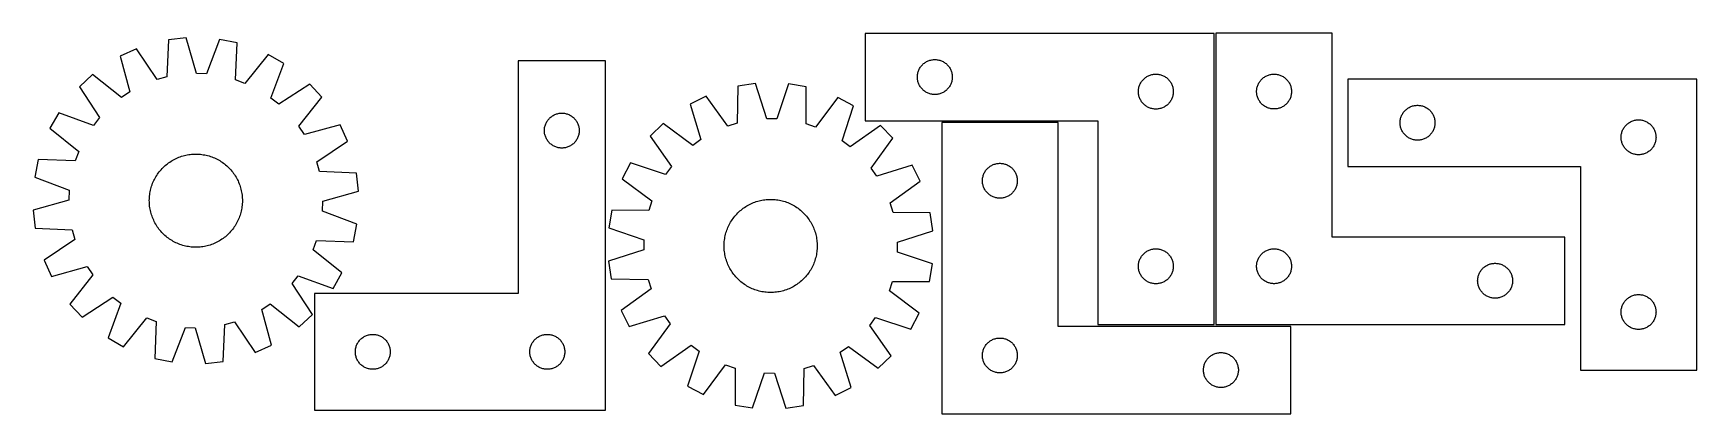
# Model space of a CAD drawing. Header units: millimetres. Extents: x 7 to 1437, y 7 to 333.
import ezdxf

# ---------------------------------------------------------------- set-up
doc = ezdxf.new("R2010")
doc.units = ezdxf.units.MM
doc.layers.add('CUT', color=7, linetype='CONTINUOUS', true_color=0x000000)

msp = doc.modelspace()

# ---------------------------------------------------------------- linework, layer by layer
at = {"layer": 'CUT'}
for p, q in [((138.252382, 329.260693), (122.965636, 327.515436)), ((146.916796, 298.700871), (138.252382, 329.260693)), ((1021.697475, 333.156286), (721.697475, 333.156286)), ((721.697475, 333.156286), (721.697475, 258.156286)), ((1021.697475, 83.156286), (1021.697475, 333.156286)), ((1123.318238, 333.205596), (1023.318238, 333.205596)), ((1023.318238, 333.205596), (1023.318238, 83.205596)), ((1123.318238, 158.205596), (1123.318238, 333.205596)), ((95.466483, 319.882454), (81.467237, 313.498752)), ((113.150334, 293.495788), (95.466483, 319.882454)), ((122.965636, 327.515436), (121.412307, 295.789076)), ((166.764352, 328.022385), (155.483064, 298.328828)), ((181.842226, 324.958357), (166.764352, 328.022385)), ((180.639069, 293.216789), (181.842226, 324.958357)), ((208.576063, 314.969973), (188.671107, 290.215833)), ((221.969136, 307.396591), (208.576063, 314.969973)), ((81.467237, 313.498752), (89.793918, 282.845186)), ((211.016182, 277.580362), (221.969136, 307.396591)), ((498.563934, 309.682648), (423.563934, 309.682648)), ((423.563934, 309.682648), (423.563934, 109.682648)), ((498.563934, 9.682648), (498.563934, 309.682648)), ((767.407944, 300.218008), (767.661723, 300.947567)), ((767.661723, 300.947567), (767.952721, 301.663094)), ((767.952721, 301.663094), (768.280169, 302.362692)), ((768.280169, 302.362692), (768.643196, 303.044507)), ((768.643196, 303.044507), (769.040841, 303.706728)), ((769.040841, 303.706728), (769.47205, 304.347602)), ((769.47205, 304.347602), (769.935678, 304.965428)), ((769.935678, 304.965428), (770.430496, 305.558567)), ((770.430496, 305.558567), (770.955192, 306.125448)), ((770.955192, 306.125448), (771.508375, 306.664566)), ((771.508375, 306.664566), (772.088577, 307.174492)), ((772.088577, 307.174492), (772.694261, 307.653874)), ((772.694261, 307.653874), (773.323819, 308.101441)), ((773.323819, 308.101441), (773.975583, 308.516005)), ((773.975583, 308.516005), (774.647824, 308.896468)), ((774.647824, 308.896468), (775.338759, 309.24182)), ((775.338759, 309.24182), (776.046556, 309.551145)), ((776.046556, 309.551145), (776.769339, 309.823624)), ((776.769339, 309.823624), (777.50519, 310.058534)), ((777.50519, 310.058534), (778.252159, 310.255251)), ((778.252159, 310.255251), (779.008263, 310.413255)), ((779.008263, 310.413255), (779.771499, 310.532126)), ((779.771499, 310.532126), (780.539843, 310.611548)), ((780.539843, 310.611548), (781.311256, 310.651313)), ((781.311256, 310.651313), (782.083694, 310.651313)), ((782.083694, 310.651313), (782.855107, 310.611548)), ((782.855107, 310.611548), (783.62345, 310.532126)), ((783.62345, 310.532126), (784.386686, 310.413255)), ((784.386686, 310.413255), (785.142791, 310.255251)), ((785.142791, 310.255251), (785.889759, 310.058534)), ((785.889759, 310.058534), (786.625611, 309.823624)), ((786.625611, 309.823624), (787.348393, 309.551145)), ((787.348393, 309.551145), (788.056191, 309.24182)), ((788.056191, 309.24182), (788.747126, 308.896468)), ((788.747126, 308.896468), (789.419367, 308.516005)), ((789.419367, 308.516005), (790.071131, 308.101441)), ((790.071131, 308.101441), (790.700689, 307.653874)), ((790.700689, 307.653874), (791.306372, 307.174492)), ((791.306372, 307.174492), (791.886575, 306.664566)), ((791.886575, 306.664566), (792.439758, 306.125448)), ((792.439758, 306.125448), (792.964454, 305.558567)), ((792.964454, 305.558567), (793.459272, 304.965428)), ((793.459272, 304.965428), (793.9229, 304.347602)), ((793.9229, 304.347602), (794.354108, 303.706728)), ((794.354108, 303.706728), (794.751753, 303.044507)), ((794.751753, 303.044507), (795.114781, 302.362692)), ((795.114781, 302.362692), (795.442228, 301.663094)), ((795.442228, 301.663094), (795.733227, 300.947567)), ((795.733227, 300.947567), (795.987006, 300.218008)), ((57.672709, 297.741649), (46.331307, 287.344383)), ((46.331307, 287.344383), (63.722925, 260.764195)), ((82.644979, 278.111049), (57.672709, 297.741649)), ((121.412307, 295.789076), (113.150334, 293.495788)), ((155.483064, 298.328828), (146.916796, 298.700871)), ((188.671107, 290.215833), (180.639069, 293.216789)), ((244.307945, 289.635863), (217.727757, 272.244246)), ((254.705211, 278.294461), (244.307945, 289.635863)), ((612.275997, 287.730121), (611.82741, 255.968926)), ((627.492769, 290.006167), (612.275997, 287.730121)), ((637.215153, 259.766293), (627.492769, 290.006167)), ((656.03056, 289.760578), (645.78918, 259.692507)), ((671.205907, 287.222985), (656.03056, 289.760578)), ((671.107809, 255.458773), (671.205907, 287.222985)), ((766.697475, 295.656286), (766.717363, 296.428467)), ((766.717363, 294.884104), (766.697475, 295.656286)), ((766.717363, 296.428467), (766.776977, 297.198601)), ((766.776977, 294.113971), (766.717363, 294.884104)), ((766.776977, 297.198601), (766.876156, 297.964644)), ((766.876156, 293.347927), (766.776977, 294.113971)), ((766.876156, 297.964644), (767.01464, 298.724567)), ((767.01464, 292.588005), (766.876156, 293.347927)), ((767.01464, 298.724567), (767.192059, 299.476352)), ((767.192059, 291.836219), (767.01464, 292.588005)), ((767.192059, 299.476352), (767.407944, 300.218008)), ((767.407944, 291.094563), (767.192059, 291.836219)), ((767.661723, 290.365004), (767.407944, 291.094563)), ((767.952721, 289.649477), (767.661723, 290.365004)), ((768.280169, 288.949879), (767.952721, 289.649477)), ((768.643196, 288.268065), (768.280169, 288.949879)), ((769.040841, 287.605843), (768.643196, 288.268065)), ((769.47205, 286.964969), (769.040841, 287.605843)), ((769.935678, 286.347143), (769.47205, 286.964969)), ((770.430496, 285.754004), (769.935678, 286.347143)), ((793.459272, 286.347143), (792.964454, 285.754004)), ((793.9229, 286.964969), (793.459272, 286.347143)), ((794.354108, 287.605843), (793.9229, 286.964969)), ((794.751753, 288.268065), (794.354108, 287.605843)), ((795.114781, 288.949879), (794.751753, 288.268065)), ((795.442228, 289.649477), (795.114781, 288.949879)), ((795.733227, 290.365004), (795.442228, 289.649477)), ((795.987006, 291.094563), (795.733227, 290.365004)), ((795.987006, 300.218008), (796.202891, 299.476352)), ((796.202891, 291.836219), (795.987006, 291.094563)), ((796.202891, 299.476352), (796.38031, 298.724567)), ((796.38031, 292.588005), (796.202891, 291.836219)), ((796.38031, 298.724567), (796.518793, 297.964644)), ((796.518793, 293.347927), (796.38031, 292.588005)), ((796.518793, 297.964644), (796.617973, 297.198601)), ((796.617973, 294.113971), (796.518793, 293.347927)), ((796.617973, 297.198601), (796.677586, 296.428467)), ((796.677586, 294.884104), (796.617973, 294.113971)), ((796.677586, 296.428467), (796.697475, 295.656286)), ((796.697475, 295.656286), (796.677586, 294.884104)), ((956.876156, 285.464644), (957.01464, 286.224567)), ((957.01464, 286.224567), (957.192059, 286.976352)), ((957.192059, 286.976352), (957.407944, 287.718008)), ((957.407944, 287.718008), (957.661723, 288.447567)), ((957.661723, 288.447567), (957.952721, 289.163094)), ((957.952721, 289.163094), (958.280169, 289.862692)), ((958.280169, 289.862692), (958.643196, 290.544507)), ((958.643196, 290.544507), (959.040841, 291.206728)), ((959.040841, 291.206728), (959.47205, 291.847602)), ((959.47205, 291.847602), (959.935678, 292.465428)), ((959.935678, 292.465428), (960.430496, 293.058567)), ((960.430496, 293.058567), (960.955192, 293.625448)), ((960.955192, 293.625448), (961.508375, 294.164566)), ((961.508375, 294.164566), (962.088577, 294.674492)), ((962.088577, 294.674492), (962.694261, 295.153874)), ((962.694261, 295.153874), (963.323819, 295.601441)), ((963.323819, 295.601441), (963.975583, 296.016005)), ((963.975583, 296.016005), (964.647824, 296.396468)), ((964.647824, 296.396468), (965.338759, 296.74182)), ((965.338759, 296.74182), (966.046556, 297.051145)), ((966.046556, 297.051145), (966.769339, 297.323624)), ((966.769339, 297.323624), (967.50519, 297.558534)), ((967.50519, 297.558534), (968.252159, 297.755251)), ((968.252159, 297.755251), (969.008263, 297.913255)), ((969.008263, 297.913255), (969.771499, 298.032126)), ((969.771499, 298.032126), (970.539843, 298.111548)), ((970.539843, 298.111548), (971.311256, 298.151313)), ((971.311256, 298.151313), (972.083694, 298.151313)), ((972.083694, 298.151313), (972.855107, 298.111548)), ((972.855107, 298.111548), (973.62345, 298.032126)), ((973.62345, 298.032126), (974.386686, 297.913255)), ((974.386686, 297.913255), (975.142791, 297.755251)), ((975.142791, 297.755251), (975.889759, 297.558534)), ((975.889759, 297.558534), (976.625611, 297.323624)), ((976.625611, 297.323624), (977.348393, 297.051145)), ((977.348393, 297.051145), (978.056191, 296.74182)), ((978.056191, 296.74182), (978.747126, 296.396468)), ((978.747126, 296.396468), (979.419367, 296.016005)), ((979.419367, 296.016005), (980.071131, 295.601441)), ((980.071131, 295.601441), (980.700689, 295.153874)), ((980.700689, 295.153874), (981.306372, 294.674492)), ((981.306372, 294.674492), (981.886575, 294.164566)), ((981.886575, 294.164566), (982.439758, 293.625448)), ((982.439758, 293.625448), (982.964454, 293.058567)), ((982.964454, 293.058567), (983.459272, 292.465428)), ((983.459272, 292.465428), (983.9229, 291.847602)), ((983.9229, 291.847602), (984.354108, 291.206728)), ((984.354108, 291.206728), (984.751753, 290.544507)), ((984.751753, 290.544507), (985.114781, 289.862692)), ((985.114781, 289.862692), (985.442228, 289.163094)), ((985.442228, 289.163094), (985.733227, 288.447567)), ((985.733227, 288.447567), (985.987006, 287.718008)), ((985.987006, 287.718008), (986.202891, 286.976352)), ((986.202891, 286.976352), (986.38031, 286.224567)), ((986.38031, 286.224567), (986.518793, 285.464644)), ((1058.49692, 285.513955), (1058.635403, 286.273877)), ((1058.635403, 286.273877), (1058.812822, 287.025663)), ((1058.812822, 287.025663), (1059.028707, 287.767319)), ((1059.028707, 287.767319), (1059.282486, 288.496877)), ((1059.282486, 288.496877), (1059.573484, 289.212405)), ((1059.573484, 289.212405), (1059.900932, 289.912003)), ((1059.900932, 289.912003), (1060.263959, 290.593817)), ((1060.263959, 290.593817), (1060.661605, 291.256039)), ((1060.661605, 291.256039), (1061.092813, 291.896913)), ((1061.092813, 291.896913), (1061.556441, 292.514738)), ((1061.556441, 292.514738), (1062.051259, 293.107878)), ((1062.051259, 293.107878), (1062.575955, 293.674758)), ((1062.575955, 293.674758), (1063.129138, 294.213877)), ((1063.129138, 294.213877), (1063.70934, 294.723803)), ((1063.70934, 294.723803), (1064.315024, 295.203185)), ((1064.315024, 295.203185), (1064.944582, 295.650751)), ((1064.944582, 295.650751), (1065.596346, 296.065315)), ((1065.596346, 296.065315), (1066.268587, 296.445778)), ((1066.268587, 296.445778), (1066.959522, 296.79113)), ((1066.959522, 296.79113), (1067.66732, 297.100456)), ((1067.66732, 297.100456), (1068.390102, 297.372934)), ((1068.390102, 297.372934), (1069.125953, 297.607844)), ((1069.125953, 297.607844), (1069.872922, 297.804562)), ((1069.872922, 297.804562), (1070.629027, 297.962565)), ((1070.629027, 297.962565), (1071.392263, 298.081436)), ((1071.392263, 298.081436), (1072.160606, 298.160859)), ((1072.160606, 298.160859), (1072.932019, 298.200623)), ((1072.932019, 298.200623), (1073.704457, 298.200623)), ((1073.704457, 298.200623), (1074.47587, 298.160859)), ((1074.47587, 298.160859), (1075.244213, 298.081436)), ((1075.244213, 298.081436), (1076.007449, 297.962565)), ((1076.007449, 297.962565), (1076.763554, 297.804562)), ((1076.763554, 297.804562), (1077.510523, 297.607844)), ((1077.510523, 297.607844), (1078.246374, 297.372934)), ((1078.246374, 297.372934), (1078.969156, 297.100456)), ((1078.969156, 297.100456), (1079.676954, 296.79113)), ((1079.676954, 296.79113), (1080.367889, 296.445778)), ((1080.367889, 296.445778), (1081.04013, 296.065315)), ((1081.04013, 296.065315), (1081.691894, 295.650751)), ((1081.691894, 295.650751), (1082.321452, 295.203185)), ((1082.321452, 295.203185), (1082.927136, 294.723803)), ((1082.927136, 294.723803), (1083.507338, 294.213877)), ((1083.507338, 294.213877), (1084.060521, 293.674758)), ((1084.060521, 293.674758), (1084.585217, 293.107878)), ((1084.585217, 293.107878), (1085.080035, 292.514738)), ((1085.080035, 292.514738), (1085.543663, 291.896913)), ((1085.543663, 291.896913), (1085.974871, 291.256039)), ((1085.974871, 291.256039), (1086.372517, 290.593817)), ((1086.372517, 290.593817), (1086.735544, 289.912003)), ((1086.735544, 289.912003), (1087.062992, 289.212405)), ((1087.062992, 289.212405), (1087.35399, 288.496877)), ((1087.35399, 288.496877), (1087.607769, 287.767319)), ((1087.607769, 287.767319), (1087.823654, 287.025663)), ((1087.823654, 287.025663), (1088.001073, 286.273877)), ((1088.001073, 286.273877), (1088.139556, 285.513955)), ((1436.631709, 293.89359), (1136.631709, 293.89359)), ((1136.631709, 293.89359), (1136.631709, 218.89359)), ((1436.631709, 43.89359), (1436.631709, 293.89359)), ((89.793918, 282.845186), (82.644979, 278.111049)), ((217.727757, 272.244246), (211.016182, 277.580362)), ((235.074611, 253.322191), (254.705211, 278.294461)), ((585.059053, 279.145028), (571.29038, 272.278138)), ((571.29038, 272.278138), (580.678498, 241.932826)), ((603.650225, 253.389581), (585.059053, 279.145028)), ((698.271068, 278.170753), (679.239392, 252.739079)), ((711.919522, 271.067918), (698.271068, 278.170753)), ((770.955192, 285.187123), (770.430496, 285.754004)), ((771.508375, 284.648005), (770.955192, 285.187123)), ((772.088577, 284.138079), (771.508375, 284.648005)), ((772.694261, 283.658697), (772.088577, 284.138079)), ((773.323819, 283.21113), (772.694261, 283.658697)), ((773.975583, 282.796566), (773.323819, 283.21113)), ((774.647824, 282.416104), (773.975583, 282.796566)), ((775.338759, 282.070752), (774.647824, 282.416104)), ((776.046556, 281.761426), (775.338759, 282.070752)), ((776.769339, 281.488947), (776.046556, 281.761426)), ((777.50519, 281.254037), (776.769339, 281.488947)), ((778.252159, 281.05732), (777.50519, 281.254037)), ((779.008263, 280.899316), (778.252159, 281.05732)), ((779.771499, 280.780445), (779.008263, 280.899316)), ((780.539843, 280.701023), (779.771499, 280.780445)), ((781.311256, 280.661259), (780.539843, 280.701023)), ((782.083694, 280.661259), (781.311256, 280.661259)), ((782.855107, 280.701023), (782.083694, 280.661259)), ((783.62345, 280.780445), (782.855107, 280.701023)), ((784.386686, 280.899316), (783.62345, 280.780445)), ((785.142791, 281.05732), (784.386686, 280.899316)), ((785.889759, 281.254037), (785.142791, 281.05732)), ((786.625611, 281.488947), (785.889759, 281.254037)), ((787.348393, 281.761426), (786.625611, 281.488947)), ((788.056191, 282.070752), (787.348393, 281.761426)), ((788.747126, 282.416104), (788.056191, 282.070752)), ((789.419367, 282.796566), (788.747126, 282.416104)), ((790.071131, 283.21113), (789.419367, 282.796566)), ((790.700689, 283.658697), (790.071131, 283.21113)), ((791.306372, 284.138079), (790.700689, 283.658697)), ((791.886575, 284.648005), (791.306372, 284.138079)), ((792.439758, 285.187123), (791.886575, 284.648005)), ((792.964454, 285.754004), (792.439758, 285.187123)), ((956.697475, 283.156286), (956.717363, 283.928467)), ((956.717363, 282.384104), (956.697475, 283.156286)), ((956.717363, 283.928467), (956.776977, 284.698601)), ((956.776977, 281.613971), (956.717363, 282.384104)), ((956.776977, 284.698601), (956.876156, 285.464644)), ((956.876156, 280.847927), (956.776977, 281.613971)), ((957.01464, 280.088005), (956.876156, 280.847927)), ((957.192059, 279.336219), (957.01464, 280.088005)), ((957.407944, 278.594563), (957.192059, 279.336219)), ((957.661723, 277.865004), (957.407944, 278.594563)), ((957.952721, 277.149477), (957.661723, 277.865004)), ((958.280169, 276.449879), (957.952721, 277.149477)), ((958.643196, 275.768065), (958.280169, 276.449879)), ((959.040841, 275.105843), (958.643196, 275.768065)), ((959.47205, 274.464969), (959.040841, 275.105843)), ((959.935678, 273.847143), (959.47205, 274.464969)), ((960.430496, 273.254004), (959.935678, 273.847143)), ((960.955192, 272.687123), (960.430496, 273.254004)), ((961.508375, 272.148005), (960.955192, 272.687123)), ((962.088577, 271.638079), (961.508375, 272.148005)), ((981.886575, 272.148005), (981.306372, 271.638079)), ((982.439758, 272.687123), (981.886575, 272.148005)), ((982.964454, 273.254004), (982.439758, 272.687123)), ((983.459272, 273.847143), (982.964454, 273.254004)), ((983.9229, 274.464969), (983.459272, 273.847143)), ((984.354108, 275.105843), (983.9229, 274.464969)), ((984.751753, 275.768065), (984.354108, 275.105843)), ((985.114781, 276.449879), (984.751753, 275.768065)), ((985.442228, 277.149477), (985.114781, 276.449879)), ((985.733227, 277.865004), (985.442228, 277.149477)), ((985.987006, 278.594563), (985.733227, 277.865004)), ((986.202891, 279.336219), (985.987006, 278.594563)), ((986.38031, 280.088005), (986.202891, 279.336219)), ((986.518793, 280.847927), (986.38031, 280.088005)), ((986.518793, 285.464644), (986.617973, 284.698601)), ((986.617973, 281.613971), (986.518793, 280.847927)), ((986.617973, 284.698601), (986.677586, 283.928467)), ((986.677586, 282.384104), (986.617973, 281.613971)), ((986.677586, 283.928467), (986.697475, 283.156286)), ((986.697475, 283.156286), (986.677586, 282.384104)), ((1058.318238, 283.205596), (1058.338127, 283.977777)), ((1058.338127, 282.433415), (1058.318238, 283.205596)), ((1058.338127, 283.977777), (1058.39774, 284.747911)), ((1058.39774, 281.663281), (1058.338127, 282.433415)), ((1058.39774, 284.747911), (1058.49692, 285.513955)), ((1058.49692, 280.897237), (1058.39774, 281.663281)), ((1058.635403, 280.137315), (1058.49692, 280.897237)), ((1058.812822, 279.385529), (1058.635403, 280.137315)), ((1059.028707, 278.643874), (1058.812822, 279.385529)), ((1059.282486, 277.914315), (1059.028707, 278.643874)), ((1059.573484, 277.198787), (1059.282486, 277.914315)), ((1059.900932, 276.499189), (1059.573484, 277.198787)), ((1060.263959, 275.817375), (1059.900932, 276.499189)), ((1060.661605, 275.155153), (1060.263959, 275.817375)), ((1061.092813, 274.51428), (1060.661605, 275.155153)), ((1061.556441, 273.896454), (1061.092813, 274.51428)), ((1062.051259, 273.303314), (1061.556441, 273.896454)), ((1062.575955, 272.736434), (1062.051259, 273.303314)), ((1063.129138, 272.197316), (1062.575955, 272.736434)), ((1063.70934, 271.687389), (1063.129138, 272.197316)), ((1064.315024, 271.208007), (1063.70934, 271.687389)), ((1082.927136, 271.687389), (1082.321452, 271.208007)), ((1083.507338, 272.197316), (1082.927136, 271.687389)), ((1084.060521, 272.736434), (1083.507338, 272.197316)), ((1084.585217, 273.303314), (1084.060521, 272.736434)), ((1085.080035, 273.896454), (1084.585217, 273.303314)), ((1085.543663, 274.51428), (1085.080035, 273.896454)), ((1085.974871, 275.155153), (1085.543663, 274.51428)), ((1086.372517, 275.817375), (1085.974871, 275.155153)), ((1086.735544, 276.499189), (1086.372517, 275.817375)), ((1087.062992, 277.198787), (1086.735544, 276.499189)), ((1087.35399, 277.914315), (1087.062992, 277.198787)), ((1087.607769, 278.643874), (1087.35399, 277.914315)), ((1087.823654, 279.385529), (1087.607769, 278.643874)), ((1088.001073, 280.137315), (1087.823654, 279.385529)), ((1088.139556, 280.897237), (1088.001073, 280.137315)), ((1088.139556, 285.513955), (1088.238736, 284.747911)), ((1088.238736, 281.663281), (1088.139556, 280.897237)), ((1088.238736, 284.747911), (1088.298349, 283.977777)), ((1088.298349, 282.433415), (1088.238736, 281.663281)), ((1088.298349, 283.977777), (1088.318238, 283.205596)), ((1088.318238, 283.205596), (1088.298349, 282.433415)), ((28.57058, 265.005574), (20.997197, 251.6125)), ((58.386809, 254.052619), (28.57058, 265.005574)), ((63.722925, 260.764195), (58.386809, 254.052619)), ((447.823752, 256.732299), (448.204214, 257.40454)), ((448.204214, 257.40454), (448.618779, 258.056304)), ((448.618779, 258.056304), (449.066345, 258.685862)), ((449.066345, 258.685862), (449.545727, 259.291546)), ((449.545727, 259.291546), (450.055653, 259.871748)), ((450.055653, 259.871748), (450.594772, 260.424931)), ((450.594772, 260.424931), (451.161652, 260.949627)), ((451.161652, 260.949627), (451.754792, 261.444445)), ((451.754792, 261.444445), (452.372617, 261.908073)), ((452.372617, 261.908073), (453.013491, 262.339282)), ((453.013491, 262.339282), (453.675713, 262.736927)), ((453.675713, 262.736927), (454.357527, 263.099954)), ((454.357527, 263.099954), (455.057125, 263.427402)), ((455.057125, 263.427402), (455.772653, 263.7184)), ((455.772653, 263.7184), (456.502211, 263.972179)), ((456.502211, 263.972179), (457.243867, 264.188064)), ((457.243867, 264.188064), (457.995653, 264.365483)), ((457.995653, 264.365483), (458.755575, 264.503967)), ((458.755575, 264.503967), (459.521619, 264.603146)), ((459.521619, 264.603146), (460.291753, 264.662759)), ((460.291753, 264.662759), (461.063934, 264.682648)), ((461.063934, 264.682648), (461.836115, 264.662759)), ((461.836115, 264.662759), (462.606249, 264.603146)), ((462.606249, 264.603146), (463.372293, 264.503967)), ((463.372293, 264.503967), (464.132215, 264.365483)), ((464.132215, 264.365483), (464.884001, 264.188064)), ((464.884001, 264.188064), (465.625656, 263.972179)), ((465.625656, 263.972179), (466.355215, 263.7184)), ((466.355215, 263.7184), (467.070743, 263.427402)), ((467.070743, 263.427402), (467.770341, 263.099954)), ((467.770341, 263.099954), (468.452155, 262.736927)), ((468.452155, 262.736927), (469.114377, 262.339282)), ((469.114377, 262.339282), (469.75525, 261.908073)), ((469.75525, 261.908073), (470.373076, 261.444445)), ((470.373076, 261.444445), (470.966216, 260.949627)), ((470.966216, 260.949627), (471.533096, 260.424931)), ((471.533096, 260.424931), (472.072214, 259.871748)), ((472.072214, 259.871748), (472.582141, 259.291546)), ((472.582141, 259.291546), (473.061523, 258.685862)), ((473.061523, 258.685862), (473.509089, 258.056304)), ((473.509089, 258.056304), (473.923653, 257.40454)), ((473.923653, 257.40454), (474.304116, 256.732299)), ((645.78918, 259.692507), (637.215153, 259.766293)), ((702.010544, 240.888672), (711.919522, 271.067918)), ((721.697475, 258.156286), (921.697475, 258.156286)), ((921.697475, 258.156286), (921.697475, 83.156286)), ((962.694261, 271.158697), (962.088577, 271.638079)), ((963.323819, 270.71113), (962.694261, 271.158697)), ((963.975583, 270.296566), (963.323819, 270.71113)), ((964.647824, 269.916104), (963.975583, 270.296566)), ((965.338759, 269.570752), (964.647824, 269.916104)), ((966.046556, 269.261426), (965.338759, 269.570752)), ((966.769339, 268.988947), (966.046556, 269.261426)), ((967.50519, 268.754037), (966.769339, 268.988947)), ((968.252159, 268.55732), (967.50519, 268.754037)), ((969.008263, 268.399316), (968.252159, 268.55732)), ((969.771499, 268.280445), (969.008263, 268.399316)), ((970.539843, 268.201023), (969.771499, 268.280445)), ((971.311256, 268.161259), (970.539843, 268.201023)), ((972.083694, 268.161259), (971.311256, 268.161259)), ((972.855107, 268.201023), (972.083694, 268.161259)), ((973.62345, 268.280445), (972.855107, 268.201023)), ((974.386686, 268.399316), (973.62345, 268.280445)), ((975.142791, 268.55732), (974.386686, 268.399316)), ((975.889759, 268.754037), (975.142791, 268.55732)), ((976.625611, 268.988947), (975.889759, 268.754037)), ((977.348393, 269.261426), (976.625611, 268.988947)), ((978.056191, 269.570752), (977.348393, 269.261426)), ((978.747126, 269.916104), (978.056191, 269.570752)), ((979.419367, 270.296566), (978.747126, 269.916104)), ((980.071131, 270.71113), (979.419367, 270.296566)), ((980.700689, 271.158697), (980.071131, 270.71113)), ((981.306372, 271.638079), (980.700689, 271.158697)), ((1064.944582, 270.760441), (1064.315024, 271.208007)), ((1065.596346, 270.345877), (1064.944582, 270.760441)), ((1066.268587, 269.965414), (1065.596346, 270.345877)), ((1066.959522, 269.620062), (1066.268587, 269.965414)), ((1067.66732, 269.310737), (1066.959522, 269.620062)), ((1068.390102, 269.038258), (1067.66732, 269.310737)), ((1069.125953, 268.803348), (1068.390102, 269.038258)), ((1069.872922, 268.60663), (1069.125953, 268.803348)), ((1070.629027, 268.448627), (1069.872922, 268.60663)), ((1071.392263, 268.329756), (1070.629027, 268.448627)), ((1072.160606, 268.250333), (1071.392263, 268.329756)), ((1072.932019, 268.210569), (1072.160606, 268.250333)), ((1073.704457, 268.210569), (1072.932019, 268.210569)), ((1074.47587, 268.250333), (1073.704457, 268.210569)), ((1075.244213, 268.329756), (1074.47587, 268.250333)), ((1076.007449, 268.448627), (1075.244213, 268.329756)), ((1076.763554, 268.60663), (1076.007449, 268.448627)), ((1077.510523, 268.803348), (1076.763554, 268.60663)), ((1078.246374, 269.038258), (1077.510523, 268.803348)), ((1078.969156, 269.310737), (1078.246374, 269.038258)), ((1079.676954, 269.620062), (1078.969156, 269.310737)), ((1080.367889, 269.965414), (1079.676954, 269.620062)), ((1081.04013, 270.345877), (1080.367889, 269.965414)), ((1081.691894, 270.760441), (1081.04013, 270.345877)), ((1082.321452, 271.208007), (1081.691894, 270.760441)), ((1181.651598, 257.165772), (1181.711211, 257.935905)), ((1181.711211, 257.935905), (1181.810391, 258.701949)), ((1181.810391, 258.701949), (1181.948874, 259.461871)), ((1181.948874, 259.461871), (1182.126294, 260.213657)), ((1182.126294, 260.213657), (1182.342179, 260.955313)), ((1182.342179, 260.955313), (1182.595957, 261.684872)), ((1182.595957, 261.684872), (1182.886956, 262.400399)), ((1182.886956, 262.400399), (1183.214403, 263.099997)), ((1183.214403, 263.099997), (1183.577431, 263.781811)), ((1183.577431, 263.781811), (1183.975076, 264.444033)), ((1183.975076, 264.444033), (1184.406284, 265.084907)), ((1184.406284, 265.084907), (1184.869912, 265.702732)), ((1184.869912, 265.702732), (1185.36473, 266.295872)), ((1185.36473, 266.295872), (1185.889427, 266.862753)), ((1185.889427, 266.862753), (1186.442609, 267.401871)), ((1186.442609, 267.401871), (1187.022812, 267.911797)), ((1187.022812, 267.911797), (1187.628495, 268.391179)), ((1187.628495, 268.391179), (1188.258054, 268.838745)), ((1188.258054, 268.838745), (1188.909817, 269.25331)), ((1188.909817, 269.25331), (1189.582058, 269.633772)), ((1189.582058, 269.633772), (1190.272994, 269.979124)), ((1190.272994, 269.979124), (1190.980791, 270.28845)), ((1190.980791, 270.28845), (1191.703574, 270.560929)), ((1191.703574, 270.560929), (1192.439425, 270.795838)), ((1192.439425, 270.795838), (1193.186393, 270.992556)), ((1193.186393, 270.992556), (1193.942498, 271.15056)), ((1193.942498, 271.15056), (1194.705734, 271.26943)), ((1194.705734, 271.26943), (1195.474077, 271.348853)), ((1195.474077, 271.348853), (1196.245491, 271.388617)), ((1196.245491, 271.388617), (1197.017928, 271.388617)), ((1197.017928, 271.388617), (1197.789341, 271.348853)), ((1197.789341, 271.348853), (1198.557685, 271.26943)), ((1198.557685, 271.26943), (1199.320921, 271.15056)), ((1199.320921, 271.15056), (1200.077026, 270.992556)), ((1200.077026, 270.992556), (1200.823994, 270.795838)), ((1200.823994, 270.795838), (1201.559845, 270.560929)), ((1201.559845, 270.560929), (1202.282628, 270.28845)), ((1202.282628, 270.28845), (1202.990425, 269.979124)), ((1202.990425, 269.979124), (1203.681361, 269.633772)), ((1203.681361, 269.633772), (1204.353601, 269.25331)), ((1204.353601, 269.25331), (1205.005365, 268.838745)), ((1205.005365, 268.838745), (1205.634924, 268.391179)), ((1205.634924, 268.391179), (1206.240607, 267.911797)), ((1206.240607, 267.911797), (1206.82081, 267.401871)), ((1206.82081, 267.401871), (1207.373992, 266.862753)), ((1207.373992, 266.862753), (1207.898688, 266.295872)), ((1207.898688, 266.295872), (1208.393507, 265.702732)), ((1208.393507, 265.702732), (1208.857134, 265.084907)), ((1208.857134, 265.084907), (1209.288343, 264.444033)), ((1209.288343, 264.444033), (1209.685988, 263.781811)), ((1209.685988, 263.781811), (1210.049016, 263.099997)), ((1210.049016, 263.099997), (1210.376463, 262.400399)), ((1210.376463, 262.400399), (1210.667462, 261.684872)), ((1210.667462, 261.684872), (1210.92124, 260.955313)), ((1210.92124, 260.955313), (1211.137125, 260.213657)), ((1211.137125, 260.213657), (1211.314545, 259.461871)), ((1211.314545, 259.461871), (1211.453028, 258.701949)), ((1211.453028, 258.701949), (1211.552208, 257.935905)), ((1211.552208, 257.935905), (1211.611821, 257.165772)), ((1379.582058, 257.133772), (1380.272994, 257.479124)), ((1380.272994, 257.479124), (1380.980791, 257.78845)), ((1380.980791, 257.78845), (1381.703574, 258.060929)), ((1381.703574, 258.060929), (1382.439425, 258.295838)), ((1382.439425, 258.295838), (1383.186393, 258.492556)), ((1383.186393, 258.492556), (1383.942498, 258.65056)), ((1383.942498, 258.65056), (1384.705734, 258.76943)), ((1384.705734, 258.76943), (1385.474077, 258.848853)), ((1385.474077, 258.848853), (1386.245491, 258.888617)), ((1386.245491, 258.888617), (1387.017928, 258.888617)), ((1387.017928, 258.888617), (1387.789341, 258.848853)), ((1387.789341, 258.848853), (1388.557685, 258.76943)), ((1388.557685, 258.76943), (1389.320921, 258.65056)), ((1389.320921, 258.65056), (1390.077026, 258.492556)), ((1390.077026, 258.492556), (1390.823994, 258.295838)), ((1390.823994, 258.295838), (1391.559845, 258.060929)), ((1391.559845, 258.060929), (1392.282628, 257.78845)), ((1392.282628, 257.78845), (1392.990425, 257.479124)), ((1392.990425, 257.479124), (1393.681361, 257.133772)), ((20.997197, 251.6125), (45.751338, 231.707544)), ((239.808748, 246.173253), (235.074611, 253.322191)), ((270.462315, 254.499934), (239.808748, 246.173253)), ((276.846016, 240.500688), (270.462315, 254.499934)), ((446.068907, 250.068867), (446.108671, 250.84028)), ((446.068907, 249.296429), (446.068907, 250.068867)), ((446.108671, 248.525016), (446.068907, 249.296429)), ((446.108671, 250.84028), (446.188094, 251.608623)), ((446.188094, 247.756673), (446.108671, 248.525016)), ((446.188094, 251.608623), (446.306965, 252.371859)), ((446.306965, 246.993437), (446.188094, 247.756673)), ((446.306965, 252.371859), (446.464968, 253.127964)), ((446.464968, 246.237332), (446.306965, 246.993437)), ((446.464968, 253.127964), (446.661686, 253.874933)), ((446.661686, 245.490364), (446.464968, 246.237332)), ((446.661686, 253.874933), (446.896595, 254.610784)), ((446.896595, 244.754512), (446.661686, 245.490364)), ((446.896595, 254.610784), (447.169074, 255.333567)), ((447.169074, 244.03173), (446.896595, 244.754512)), ((447.169074, 255.333567), (447.4784, 256.041364)), ((447.4784, 243.323932), (447.169074, 244.03173)), ((447.4784, 256.041364), (447.823752, 256.732299)), ((447.823752, 242.632997), (447.4784, 243.323932)), ((474.304116, 256.732299), (474.649468, 256.041364)), ((474.649468, 243.323932), (474.304116, 242.632997)), ((474.649468, 256.041364), (474.958793, 255.333567)), ((474.958793, 244.03173), (474.649468, 243.323932)), ((474.958793, 255.333567), (475.231272, 254.610784)), ((475.231272, 244.754512), (474.958793, 244.03173)), ((475.231272, 254.610784), (475.466182, 253.874933)), ((475.466182, 245.490364), (475.231272, 244.754512)), ((475.466182, 253.874933), (475.6629, 253.127964)), ((475.6629, 246.237332), (475.466182, 245.490364)), ((475.6629, 253.127964), (475.820903, 252.371859)), ((475.820903, 246.993437), (475.6629, 246.237332)), ((475.820903, 252.371859), (475.939774, 251.608623)), ((475.939774, 247.756673), (475.820903, 246.993437)), ((475.939774, 251.608623), (476.019197, 250.84028)), ((476.019197, 248.525016), (475.939774, 247.756673)), ((476.019197, 250.84028), (476.058961, 250.068867)), ((476.058961, 249.296429), (476.019197, 248.525016)), ((476.058961, 250.068867), (476.058961, 249.296429)), ((548.058468, 255.702732), (537.085667, 244.917178)), ((537.085667, 244.917178), (555.391515, 218.958158)), ((573.698594, 236.952834), (548.058468, 255.702732)), ((611.82741, 255.968926), (603.650225, 253.389581)), ((679.239392, 252.739079), (671.107809, 255.458773)), ((734.862726, 254.09514), (708.903706, 235.789291)), ((726.898382, 217.482212), (745.64828, 243.122338)), ((745.64828, 243.122338), (734.862726, 254.09514)), ((887.613373, 256.563995), (787.613373, 256.563995)), ((787.613373, 256.563995), (787.613373, 6.563995)), ((887.613373, 81.563995), (887.613373, 256.563995)), ((1181.631709, 256.39359), (1181.651598, 257.165772)), ((1181.651598, 255.621409), (1181.631709, 256.39359)), ((1181.711211, 254.851275), (1181.651598, 255.621409)), ((1181.810391, 254.085232), (1181.711211, 254.851275)), ((1181.948874, 253.325309), (1181.810391, 254.085232)), ((1182.126294, 252.573523), (1181.948874, 253.325309)), ((1182.342179, 251.831868), (1182.126294, 252.573523)), ((1182.595957, 251.102309), (1182.342179, 251.831868)), ((1182.886956, 250.386782), (1182.595957, 251.102309)), ((1183.214403, 249.687183), (1182.886956, 250.386782)), ((1183.577431, 249.005369), (1183.214403, 249.687183)), ((1183.975076, 248.343147), (1183.577431, 249.005369)), ((1184.406284, 247.702274), (1183.975076, 248.343147)), ((1184.869912, 247.084448), (1184.406284, 247.702274)), ((1185.36473, 246.491308), (1184.869912, 247.084448)), ((1185.889427, 245.924428), (1185.36473, 246.491308)), ((1186.442609, 245.38531), (1185.889427, 245.924428)), ((1187.022812, 244.875384), (1186.442609, 245.38531)), ((1187.628495, 244.396002), (1187.022812, 244.875384)), ((1188.258054, 243.948435), (1187.628495, 244.396002)), ((1188.909817, 243.533871), (1188.258054, 243.948435)), ((1189.582058, 243.153408), (1188.909817, 243.533871)), ((1190.272994, 242.808056), (1189.582058, 243.153408)), ((1203.681361, 243.153408), (1202.990425, 242.808056)), ((1204.353601, 243.533871), (1203.681361, 243.153408)), ((1205.005365, 243.948435), (1204.353601, 243.533871)), ((1205.634924, 244.396002), (1205.005365, 243.948435)), ((1206.240607, 244.875384), (1205.634924, 244.396002)), ((1206.82081, 245.38531), (1206.240607, 244.875384)), ((1207.373992, 245.924428), (1206.82081, 245.38531)), ((1207.898688, 246.491308), (1207.373992, 245.924428)), ((1208.393507, 247.084448), (1207.898688, 246.491308)), ((1208.857134, 247.702274), (1208.393507, 247.084448)), ((1209.288343, 248.343147), (1208.857134, 247.702274)), ((1209.685988, 249.005369), (1209.288343, 248.343147)), ((1210.049016, 249.687183), (1209.685988, 249.005369)), ((1210.376463, 250.386782), (1210.049016, 249.687183)), ((1210.667462, 251.102309), (1210.376463, 250.386782)), ((1210.92124, 251.831868), (1210.667462, 251.102309)), ((1211.137125, 252.573523), (1210.92124, 251.831868)), ((1211.314545, 253.325309), (1211.137125, 252.573523)), ((1211.453028, 254.085232), (1211.314545, 253.325309)), ((1211.552208, 254.851275), (1211.453028, 254.085232)), ((1211.611821, 255.621409), (1211.552208, 254.851275)), ((1211.611821, 257.165772), (1211.631709, 256.39359)), ((1211.631709, 256.39359), (1211.611821, 255.621409)), ((1371.631709, 243.89359), (1371.651598, 244.665772)), ((1371.651598, 243.121409), (1371.631709, 243.89359)), ((1371.651598, 244.665772), (1371.711211, 245.435905)), ((1371.711211, 242.351275), (1371.651598, 243.121409)), ((1371.711211, 245.435905), (1371.810391, 246.201949)), ((1371.810391, 246.201949), (1371.948874, 246.961871)), ((1371.948874, 246.961871), (1372.126294, 247.713657)), ((1372.126294, 247.713657), (1372.342179, 248.455313)), ((1372.342179, 248.455313), (1372.595957, 249.184872)), ((1372.595957, 249.184872), (1372.886956, 249.900399)), ((1372.886956, 249.900399), (1373.214403, 250.599997)), ((1373.214403, 250.599997), (1373.577431, 251.281811)), ((1373.577431, 251.281811), (1373.975076, 251.944033)), ((1373.975076, 251.944033), (1374.406284, 252.584907)), ((1374.406284, 252.584907), (1374.869912, 253.202732)), ((1374.869912, 253.202732), (1375.36473, 253.795872)), ((1375.36473, 253.795872), (1375.889427, 254.362753)), ((1375.889427, 254.362753), (1376.442609, 254.901871)), ((1376.442609, 254.901871), (1377.022812, 255.411797)), ((1377.022812, 255.411797), (1377.628495, 255.891179)), ((1377.628495, 255.891179), (1378.258054, 256.338745)), ((1378.258054, 256.338745), (1378.909817, 256.75331)), ((1378.909817, 256.75331), (1379.582058, 257.133772)), ((1393.681361, 257.133772), (1394.353601, 256.75331)), ((1394.353601, 256.75331), (1395.005365, 256.338745)), ((1395.005365, 256.338745), (1395.634924, 255.891179)), ((1395.634924, 255.891179), (1396.240607, 255.411797)), ((1396.240607, 255.411797), (1396.82081, 254.901871)), ((1396.82081, 254.901871), (1397.373992, 254.362753)), ((1397.373992, 254.362753), (1397.898688, 253.795872)), ((1397.898688, 253.795872), (1398.393507, 253.202732)), ((1398.393507, 253.202732), (1398.857134, 252.584907)), ((1398.857134, 252.584907), (1399.288343, 251.944033)), ((1399.288343, 251.944033), (1399.685988, 251.281811)), ((1399.685988, 251.281811), (1400.049016, 250.599997)), ((1400.049016, 250.599997), (1400.376463, 249.900399)), ((1400.376463, 249.900399), (1400.667462, 249.184872)), ((1400.667462, 249.184872), (1400.92124, 248.455313)), ((1400.92124, 248.455313), (1401.137125, 247.713657)), ((1401.137125, 247.713657), (1401.314545, 246.961871)), ((1401.314545, 246.961871), (1401.453028, 246.201949)), ((1401.453028, 246.201949), (1401.552208, 245.435905)), ((1401.552208, 245.435905), (1401.611821, 244.665772)), ((1401.611821, 243.121409), (1401.552208, 242.351275)), ((1401.611821, 244.665772), (1401.631709, 243.89359)), ((1401.631709, 243.89359), (1401.611821, 243.121409)), ((45.751338, 231.707544), (42.750382, 223.675507)), ((137.901088, 228.574213), (139.132608, 228.823944)), ((139.132608, 228.823944), (140.371364, 229.034868)), ((140.371364, 229.034868), (141.616135, 229.206778)), ((141.616135, 229.206778), (142.865691, 229.339504)), ((142.865691, 229.339504), (144.1188, 229.432915)), ((144.1188, 229.432915), (145.374224, 229.486919)), ((145.374224, 229.486919), (146.630725, 229.501462)), ((146.630725, 229.501462), (147.887063, 229.476531)), ((147.887063, 229.476531), (149.141998, 229.412149)), ((149.141998, 229.412149), (150.394292, 229.308381)), ((150.394292, 229.308381), (151.642708, 229.165328)), ((151.642708, 229.165328), (152.886015, 228.983133)), ((152.886015, 228.983133), (154.122985, 228.761973)), ((250.45935, 222.816837), (276.846016, 240.500688)), ((448.204214, 241.960756), (447.823752, 242.632997)), ((448.618779, 241.308992), (448.204214, 241.960756)), ((449.066345, 240.679434), (448.618779, 241.308992)), ((449.545727, 240.07375), (449.066345, 240.679434)), ((450.055653, 239.493548), (449.545727, 240.07375)), ((450.594772, 238.940365), (450.055653, 239.493548)), ((451.161652, 238.415669), (450.594772, 238.940365)), ((451.754792, 237.920851), (451.161652, 238.415669)), ((452.372617, 237.457223), (451.754792, 237.920851)), ((453.013491, 237.026015), (452.372617, 237.457223)), ((453.675713, 236.628369), (453.013491, 237.026015)), ((454.357527, 236.265342), (453.675713, 236.628369)), ((455.057125, 235.937895), (454.357527, 236.265342)), ((455.772653, 235.646896), (455.057125, 235.937895)), ((456.502211, 235.393117), (455.772653, 235.646896)), ((457.243867, 235.177232), (456.502211, 235.393117)), ((457.995653, 234.999813), (457.243867, 235.177232)), ((458.755575, 234.86133), (457.995653, 234.999813)), ((459.521619, 234.76215), (458.755575, 234.86133)), ((460.291753, 234.702537), (459.521619, 234.76215)), ((461.063934, 234.682648), (460.291753, 234.702537)), ((461.836115, 234.702537), (461.063934, 234.682648)), ((462.606249, 234.76215), (461.836115, 234.702537)), ((463.372293, 234.86133), (462.606249, 234.76215)), ((464.132215, 234.999813), (463.372293, 234.86133)), ((464.884001, 235.177232), (464.132215, 234.999813)), ((465.625656, 235.393117), (464.884001, 235.177232)), ((466.355215, 235.646896), (465.625656, 235.393117)), ((467.070743, 235.937895), (466.355215, 235.646896)), ((467.770341, 236.265342), (467.070743, 235.937895)), ((468.452155, 236.628369), (467.770341, 236.265342)), ((469.114377, 237.026015), (468.452155, 236.628369)), ((469.75525, 237.457223), (469.114377, 237.026015)), ((470.373076, 237.920851), (469.75525, 237.457223)), ((470.966216, 238.415669), (470.373076, 237.920851)), ((471.533096, 238.940365), (470.966216, 238.415669)), ((472.072214, 239.493548), (471.533096, 238.940365)), ((472.582141, 240.07375), (472.072214, 239.493548)), ((473.061523, 240.679434), (472.582141, 240.07375)), ((473.509089, 241.308992), (473.061523, 240.679434)), ((473.923653, 241.960756), (473.509089, 241.308992)), ((474.304116, 242.632997), (473.923653, 241.960756)), ((580.678498, 241.932826), (573.698594, 236.952834)), ((708.903706, 235.789291), (702.010544, 240.888672)), ((1190.980791, 242.498731), (1190.272994, 242.808056)), ((1191.703574, 242.226252), (1190.980791, 242.498731)), ((1192.439425, 241.991342), (1191.703574, 242.226252)), ((1193.186393, 241.794625), (1192.439425, 241.991342)), ((1193.942498, 241.636621), (1193.186393, 241.794625)), ((1194.705734, 241.51775), (1193.942498, 241.636621)), ((1195.474077, 241.438327), (1194.705734, 241.51775)), ((1196.245491, 241.398563), (1195.474077, 241.438327)), ((1197.017928, 241.398563), (1196.245491, 241.398563)), ((1197.789341, 241.438327), (1197.017928, 241.398563)), ((1198.557685, 241.51775), (1197.789341, 241.438327)), ((1199.320921, 241.636621), (1198.557685, 241.51775)), ((1200.077026, 241.794625), (1199.320921, 241.636621)), ((1200.823994, 241.991342), (1200.077026, 241.794625)), ((1201.559845, 242.226252), (1200.823994, 241.991342)), ((1202.282628, 242.498731), (1201.559845, 242.226252)), ((1202.990425, 242.808056), (1202.282628, 242.498731)), ((1371.810391, 241.585232), (1371.711211, 242.351275)), ((1371.948874, 240.825309), (1371.810391, 241.585232)), ((1372.126294, 240.073523), (1371.948874, 240.825309)), ((1372.342179, 239.331868), (1372.126294, 240.073523)), ((1372.595957, 238.602309), (1372.342179, 239.331868)), ((1372.886956, 237.886782), (1372.595957, 238.602309)), ((1373.214403, 237.187183), (1372.886956, 237.886782)), ((1373.577431, 236.505369), (1373.214403, 237.187183)), ((1373.975076, 235.843147), (1373.577431, 236.505369)), ((1374.406284, 235.202274), (1373.975076, 235.843147)), ((1374.869912, 234.584448), (1374.406284, 235.202274)), ((1375.36473, 233.991308), (1374.869912, 234.584448)), ((1375.889427, 233.424428), (1375.36473, 233.991308)), ((1376.442609, 232.88531), (1375.889427, 233.424428)), ((1377.022812, 232.375384), (1376.442609, 232.88531)), ((1377.628495, 231.896002), (1377.022812, 232.375384)), ((1378.258054, 231.448435), (1377.628495, 231.896002)), ((1378.909817, 231.033871), (1378.258054, 231.448435)), ((1379.582058, 230.653408), (1378.909817, 231.033871)), ((1380.272994, 230.308056), (1379.582058, 230.653408)), ((1380.980791, 229.998731), (1380.272994, 230.308056)), ((1381.703574, 229.726252), (1380.980791, 229.998731)), ((1382.439425, 229.491342), (1381.703574, 229.726252)), ((1383.186393, 229.294625), (1382.439425, 229.491342)), ((1383.942498, 229.136621), (1383.186393, 229.294625)), ((1384.705734, 229.01775), (1383.942498, 229.136621)), ((1385.474077, 228.938327), (1384.705734, 229.01775)), ((1386.245491, 228.898563), (1385.474077, 228.938327)), ((1387.017928, 228.898563), (1386.245491, 228.898563)), ((1387.789341, 228.938327), (1387.017928, 228.898563)), ((1388.557685, 229.01775), (1387.789341, 228.938327)), ((1389.320921, 229.136621), (1388.557685, 229.01775)), ((1390.077026, 229.294625), (1389.320921, 229.136621)), ((1390.823994, 229.491342), (1390.077026, 229.294625)), ((1391.559845, 229.726252), (1390.823994, 229.491342)), ((1392.282628, 229.998731), (1391.559845, 229.726252)), ((1392.990425, 230.308056), (1392.282628, 229.998731)), ((1393.681361, 230.653408), (1392.990425, 230.308056)), ((1394.353601, 231.033871), (1393.681361, 230.653408)), ((1395.005365, 231.448435), (1394.353601, 231.033871)), ((1395.634924, 231.896002), (1395.005365, 231.448435)), ((1396.240607, 232.375384), (1395.634924, 231.896002)), ((1396.82081, 232.88531), (1396.240607, 232.375384)), ((1397.373992, 233.424428), (1396.82081, 232.88531)), ((1397.898688, 233.991308), (1397.373992, 233.424428)), ((1398.393507, 234.584448), (1397.898688, 233.991308)), ((1398.857134, 235.202274), (1398.393507, 234.584448)), ((1399.288343, 235.843147), (1398.857134, 235.202274)), ((1399.685988, 236.505369), (1399.288343, 235.843147)), ((1400.049016, 237.187183), (1399.685988, 236.505369)), ((1400.376463, 237.886782), (1400.049016, 237.187183)), ((1400.667462, 238.602309), (1400.376463, 237.886782)), ((1400.92124, 239.331868), (1400.667462, 238.602309)), ((1401.137125, 240.073523), (1400.92124, 239.331868)), ((1401.314545, 240.825309), (1401.137125, 240.073523)), ((1401.453028, 241.585232), (1401.314545, 240.825309)), ((1401.552208, 242.351275), (1401.453028, 241.585232)), ((11.008813, 224.878664), (7.944786, 209.80079)), ((42.750382, 223.675507), (11.008813, 224.878664)), ((114.960786, 214.148536), (115.750504, 215.125957)), ((115.750504, 215.125957), (116.570534, 216.07809)), ((116.570534, 216.07809), (117.420066, 217.003996)), ((117.420066, 217.003996), (118.298263, 217.90276)), ((118.298263, 217.90276), (119.204258, 218.773496)), ((119.204258, 218.773496), (120.137155, 219.615344)), ((120.137155, 219.615344), (121.096036, 220.427474)), ((121.096036, 220.427474), (122.079953, 221.209084)), ((122.079953, 221.209084), (123.087935, 221.959403)), ((123.087935, 221.959403), (124.118989, 222.67769)), ((124.118989, 222.67769), (125.172095, 223.363236)), ((125.172095, 223.363236), (126.246215, 224.015366)), ((126.246215, 224.015366), (127.340289, 224.633434)), ((127.340289, 224.633434), (128.453237, 225.216832)), ((128.453237, 225.216832), (129.583961, 225.764983)), ((129.583961, 225.764983), (130.731345, 226.277348)), ((130.731345, 226.277348), (131.894257, 226.753419)), ((131.894257, 226.753419), (133.071548, 227.192727)), ((133.071548, 227.192727), (134.262058, 227.594839)), ((134.262058, 227.594839), (135.464611, 227.959357)), ((135.464611, 227.959357), (136.67802, 228.285923)), ((136.67802, 228.285923), (137.901088, 228.574213)), ((154.122985, 228.761973), (155.352398, 228.502069)), ((155.352398, 228.502069), (156.573041, 228.203677)), ((156.573041, 228.203677), (157.783708, 227.86709)), ((157.783708, 227.86709), (158.983206, 227.492641)), ((158.983206, 227.492641), (160.17035, 227.0807)), ((160.17035, 227.0807), (161.343969, 226.631673)), ((161.343969, 226.631673), (162.502905, 226.146004)), ((162.502905, 226.146004), (163.646014, 225.624171)), ((163.646014, 225.624171), (164.772167, 225.066689)), ((164.772167, 225.066689), (165.880254, 224.47411)), ((165.880254, 224.47411), (166.96918, 223.847017)), ((166.96918, 223.847017), (168.037872, 223.186029)), ((168.037872, 223.186029), (169.085275, 222.491799)), ((169.085275, 222.491799), (170.110354, 221.765012)), ((170.110354, 221.765012), (171.112098, 221.006385)), ((171.112098, 221.006385), (172.089519, 220.216667)), ((172.089519, 220.216667), (173.041653, 219.396637)), ((173.041653, 219.396637), (173.967558, 218.547104)), ((173.967558, 218.547104), (174.866322, 217.668908)), ((174.866322, 217.668908), (175.737058, 216.762913)), ((175.737058, 216.762913), (176.578907, 215.830015)), ((176.578907, 215.830015), (177.391037, 214.871135)), ((177.391037, 214.871135), (178.172647, 213.887218)), ((252.752639, 214.554864), (250.45935, 222.816837)), ((284.478999, 213.001535), (252.752639, 214.554864)), ((520.112888, 221.973974), (513.010054, 208.32552)), ((550.292135, 212.064996), (520.112888, 221.973974)), ((555.391515, 218.958158), (550.292135, 212.064996)), ((731.878374, 210.502309), (726.898382, 217.482212)), ((762.223686, 219.890427), (731.878374, 210.502309)), ((769.090576, 206.121753), (762.223686, 219.890427)), ((824.559095, 213.952216), (824.95674, 214.614437)), ((824.95674, 214.614437), (825.387948, 215.255311)), ((825.387948, 215.255311), (825.851576, 215.873137)), ((825.851576, 215.873137), (826.346395, 216.466276)), ((826.346395, 216.466276), (826.871091, 217.033157)), ((826.871091, 217.033157), (827.424273, 217.572275)), ((827.424273, 217.572275), (828.004476, 218.082201)), ((828.004476, 218.082201), (828.610159, 218.561583)), ((828.610159, 218.561583), (829.239718, 219.00915)), ((829.239718, 219.00915), (829.891481, 219.423714)), ((829.891481, 219.423714), (830.563722, 219.804176)), ((830.563722, 219.804176), (831.254658, 220.149528)), ((831.254658, 220.149528), (831.962455, 220.458854)), ((831.962455, 220.458854), (832.685238, 220.731333)), ((832.685238, 220.731333), (833.421089, 220.966243)), ((833.421089, 220.966243), (834.168057, 221.16296)), ((834.168057, 221.16296), (834.924162, 221.320964)), ((834.924162, 221.320964), (835.687398, 221.439835)), ((835.687398, 221.439835), (836.455742, 221.519257)), ((836.455742, 221.519257), (837.227155, 221.559022)), ((837.227155, 221.559022), (837.999592, 221.559022)), ((837.999592, 221.559022), (838.771005, 221.519257)), ((838.771005, 221.519257), (839.539349, 221.439835)), ((839.539349, 221.439835), (840.302585, 221.320964)), ((840.302585, 221.320964), (841.05869, 221.16296)), ((841.05869, 221.16296), (841.805658, 220.966243)), ((841.805658, 220.966243), (842.541509, 220.731333)), ((842.541509, 220.731333), (843.264292, 220.458854)), ((843.264292, 220.458854), (843.972089, 220.149528)), ((843.972089, 220.149528), (844.663025, 219.804176)), ((844.663025, 219.804176), (845.335266, 219.423714)), ((845.335266, 219.423714), (845.987029, 219.00915)), ((845.987029, 219.00915), (846.616588, 218.561583)), ((846.616588, 218.561583), (847.222271, 218.082201)), ((847.222271, 218.082201), (847.802474, 217.572275)), ((847.802474, 217.572275), (848.355656, 217.033157)), ((848.355656, 217.033157), (848.880352, 216.466276)), ((848.880352, 216.466276), (849.375171, 215.873137)), ((849.375171, 215.873137), (849.838799, 215.255311)), ((849.838799, 215.255311), (850.270007, 214.614437)), ((850.270007, 214.614437), (850.667652, 213.952216)), ((1136.631709, 218.89359), (1336.631709, 218.89359)), ((1336.631709, 218.89359), (1336.631709, 43.89359)), ((7.944786, 209.80079), (37.638343, 198.519502)), ((107.763494, 199.609478), (108.100081, 200.820146)), ((108.100081, 200.820146), (108.47453, 202.019644)), ((108.47453, 202.019644), (108.886471, 203.206788)), ((108.886471, 203.206788), (109.335498, 204.380407)), ((109.335498, 204.380407), (109.821167, 205.539343)), ((109.821167, 205.539343), (110.343, 206.682451)), ((110.343, 206.682451), (110.900481, 207.808605)), ((110.900481, 207.808605), (111.493061, 208.916692)), ((111.493061, 208.916692), (112.120154, 210.005618)), ((112.120154, 210.005618), (112.781142, 211.07431)), ((112.781142, 211.07431), (113.475372, 212.121712)), ((113.475372, 212.121712), (114.202159, 213.146792)), ((114.202159, 213.146792), (114.960786, 214.148536)), ((178.172647, 213.887218), (178.922965, 212.879235)), ((178.922965, 212.879235), (179.641252, 211.848182)), ((179.641252, 211.848182), (180.326799, 210.795076)), ((180.326799, 210.795076), (180.978928, 209.720956)), ((180.978928, 209.720956), (181.596996, 208.626882)), ((181.596996, 208.626882), (182.180394, 207.513933)), ((182.180394, 207.513933), (182.728546, 206.383209)), ((182.728546, 206.383209), (183.24091, 205.235825)), ((183.24091, 205.235825), (183.716981, 204.072914)), ((183.716981, 204.072914), (184.156289, 202.895622)), ((184.156289, 202.895622), (184.558401, 201.705113)), ((184.558401, 201.705113), (184.922919, 200.50256)), ((184.922919, 200.50256), (185.249485, 199.289151)), ((286.224255, 197.714788), (284.478999, 213.001535)), ((513.010054, 208.32552), (538.441728, 189.293844)), ((743.335129, 187.530581), (769.090576, 206.121753)), ((822.613373, 206.563995), (822.633262, 207.336176)), ((822.633262, 205.791813), (822.613373, 206.563995)), ((822.633262, 207.336176), (822.692875, 208.106309)), ((822.692875, 205.02168), (822.633262, 205.791813)), ((822.692875, 208.106309), (822.792055, 208.872353)), ((822.792055, 204.255636), (822.692875, 205.02168)), ((822.792055, 208.872353), (822.930538, 209.632275)), ((822.930538, 203.495714), (822.792055, 204.255636)), ((822.930538, 209.632275), (823.107958, 210.384061)), ((823.107958, 202.743928), (822.930538, 203.495714)), ((823.107958, 210.384061), (823.323843, 211.125717)), ((823.323843, 202.002272), (823.107958, 202.743928)), ((823.323843, 211.125717), (823.577621, 211.855276)), ((823.577621, 201.272713), (823.323843, 202.002272)), ((823.577621, 211.855276), (823.86862, 212.570803)), ((823.86862, 200.557186), (823.577621, 201.272713)), ((823.86862, 212.570803), (824.196067, 213.270401)), ((824.196067, 199.857588), (823.86862, 200.557186)), ((824.196067, 213.270401), (824.559095, 213.952216)), ((850.667652, 213.952216), (851.03068, 213.270401)), ((851.03068, 213.270401), (851.358127, 212.570803)), ((851.358127, 200.557186), (851.03068, 199.857588)), ((851.358127, 212.570803), (851.649126, 211.855276)), ((851.649126, 201.272713), (851.358127, 200.557186)), ((851.649126, 211.855276), (851.902904, 211.125717)), ((851.902904, 202.002272), (851.649126, 201.272713)), ((851.902904, 211.125717), (852.118789, 210.384061)), ((852.118789, 202.743928), (851.902904, 202.002272)), ((852.118789, 210.384061), (852.296209, 209.632275)), ((852.296209, 203.495714), (852.118789, 202.743928)), ((852.296209, 209.632275), (852.434692, 208.872353)), ((852.434692, 204.255636), (852.296209, 203.495714)), ((852.434692, 208.872353), (852.533872, 208.106309)), ((852.533872, 205.02168), (852.434692, 204.255636)), ((852.533872, 208.106309), (852.593485, 207.336176)), ((852.593485, 205.791813), (852.533872, 205.02168)), ((852.593485, 207.336176), (852.613373, 206.563995)), ((852.613373, 206.563995), (852.593485, 205.791813)), ((37.2663, 189.953234), (6.706478, 181.28882)), ((37.638343, 198.519502), (37.2663, 189.953234)), ((106.465708, 189.667163), (106.49064, 190.923501)), ((106.480252, 188.410662), (106.465708, 189.667163)), ((106.534256, 187.155237), (106.480252, 188.410662)), ((106.49064, 190.923501), (106.555021, 192.178436)), ((106.627667, 185.902129), (106.534256, 187.155237)), ((106.555021, 192.178436), (106.65879, 193.43073)), ((106.760393, 184.652573), (106.627667, 185.902129)), ((106.65879, 193.43073), (106.801843, 194.679146)), ((106.801843, 194.679146), (106.984038, 195.922452)), ((106.984038, 195.922452), (107.205197, 197.159423)), ((107.205197, 197.159423), (107.465102, 198.388836)), ((107.465102, 198.388836), (107.763494, 199.609478)), ((185.249485, 199.289151), (185.537775, 198.066083)), ((185.537775, 198.066083), (185.787506, 196.834563)), ((185.787506, 196.834563), (185.99843, 195.595807)), ((185.99843, 195.595807), (186.17034, 194.351036)), ((186.17034, 194.351036), (186.303066, 193.10148)), ((186.375712, 186.825173), (186.271943, 185.572879)), ((186.303066, 193.10148), (186.396478, 191.848371)), ((186.440093, 188.080108), (186.375712, 186.825173)), ((186.396478, 191.848371), (186.450481, 190.592947)), ((186.465025, 189.336446), (186.440093, 188.080108)), ((186.450481, 190.592947), (186.465025, 189.336446)), ((255.29239, 180.484106), (255.664433, 189.050375)), ((255.664433, 189.050375), (286.224255, 197.714788)), ((538.441728, 189.293844), (535.722033, 181.162261)), ((621.31938, 185.684369), (622.430348, 186.271528)), ((622.430348, 186.271528), (623.559212, 186.823501)), ((623.559212, 186.823501), (624.704856, 187.339743)), ((624.704856, 187.339743), (625.866151, 187.819745)), ((625.866151, 187.819745), (627.041949, 188.263033)), ((627.041949, 188.263033), (628.231092, 188.669169)), ((628.231092, 188.669169), (629.432405, 189.037753)), ((629.432405, 189.037753), (630.644703, 189.368421)), ((630.644703, 189.368421), (631.866788, 189.660847)), ((631.866788, 189.660847), (633.097457, 189.914741)), ((633.097457, 189.914741), (634.335493, 190.129854)), ((634.335493, 190.129854), (635.579675, 190.305974)), ((635.579675, 190.305974), (636.828775, 190.442926)), ((636.828775, 190.442926), (638.08156, 190.540575)), ((638.08156, 190.540575), (639.336795, 190.598825)), ((639.336795, 190.598825), (640.59324, 190.617618)), ((640.59324, 190.617618), (641.849655, 190.596936)), ((641.849655, 190.596936), (643.1048, 190.536799)), ((643.1048, 190.536799), (644.357438, 190.437267)), ((644.357438, 190.437267), (645.606331, 190.298438)), ((645.606331, 190.298438), (646.850246, 190.120449)), ((646.850246, 190.120449), (648.087958, 189.903475)), ((648.087958, 189.903475), (649.318243, 189.647731)), ((649.318243, 189.647731), (650.539888, 189.353468)), ((650.539888, 189.353468), (651.751687, 189.020979)), ((651.751687, 189.020979), (652.952445, 188.650589)), ((652.952445, 188.650589), (654.140975, 188.242666)), ((654.140975, 188.242666), (655.316107, 187.797611)), ((655.316107, 187.797611), (656.476678, 187.315865)), ((656.476678, 187.315865), (657.621545, 186.797901)), ((657.621545, 186.797901), (658.749578, 186.244232)), ((658.749578, 186.244232), (659.859663, 185.655404)), ((745.914474, 179.353396), (743.335129, 187.530581)), ((824.559095, 199.175773), (824.196067, 199.857588)), ((824.95674, 198.513552), (824.559095, 199.175773)), ((825.387948, 197.872678), (824.95674, 198.513552)), ((825.851576, 197.254852), (825.387948, 197.872678)), ((826.346395, 196.661713), (825.851576, 197.254852)), ((826.871091, 196.094832), (826.346395, 196.661713)), ((827.424273, 195.555714), (826.871091, 196.094832)), ((828.004476, 195.045788), (827.424273, 195.555714)), ((828.610159, 194.566406), (828.004476, 195.045788)), ((829.239718, 194.118839), (828.610159, 194.566406)), ((829.891481, 193.704275), (829.239718, 194.118839)), ((830.563722, 193.323813), (829.891481, 193.704275)), ((831.254658, 192.978461), (830.563722, 193.323813)), ((831.962455, 192.669135), (831.254658, 192.978461)), ((832.685238, 192.396656), (831.962455, 192.669135)), ((833.421089, 192.161746), (832.685238, 192.396656)), ((834.168057, 191.965029), (833.421089, 192.161746)), ((834.924162, 191.807025), (834.168057, 191.965029)), ((835.687398, 191.688154), (834.924162, 191.807025)), ((836.455742, 191.608732), (835.687398, 191.688154)), ((837.227155, 191.568967), (836.455742, 191.608732)), ((837.999592, 191.568967), (837.227155, 191.568967)), ((838.771005, 191.608732), (837.999592, 191.568967)), ((839.539349, 191.688154), (838.771005, 191.608732)), ((840.302585, 191.807025), (839.539349, 191.688154)), ((841.05869, 191.965029), (840.302585, 191.807025)), ((841.805658, 192.161746), (841.05869, 191.965029)), ((842.541509, 192.396656), (841.805658, 192.161746)), ((843.264292, 192.669135), (842.541509, 192.396656)), ((843.972089, 192.978461), (843.264292, 192.669135)), ((844.663025, 193.323813), (843.972089, 192.978461)), ((845.335266, 193.704275), (844.663025, 193.323813)), ((845.987029, 194.118839), (845.335266, 193.704275)), ((846.616588, 194.566406), (845.987029, 194.118839)), ((847.222271, 195.045788), (846.616588, 194.566406)), ((847.802474, 195.555714), (847.222271, 195.045788)), ((848.355656, 196.094832), (847.802474, 195.555714)), ((848.880352, 196.661713), (848.355656, 196.094832)), ((849.375171, 197.254852), (848.880352, 196.661713)), ((849.838799, 197.872678), (849.375171, 197.254852)), ((850.270007, 198.513552), (849.838799, 197.872678)), ((850.667652, 199.175773), (850.270007, 198.513552)), ((851.03068, 199.857588), (850.667652, 199.175773)), ((6.706478, 181.28882), (8.451734, 166.002073)), ((106.932303, 183.407802), (106.760393, 184.652573)), ((107.143227, 182.169046), (106.932303, 183.407802)), ((107.392958, 180.937526), (107.143227, 182.169046)), ((107.681248, 179.714457), (107.392958, 180.937526)), ((108.007814, 178.501048), (107.681248, 179.714457)), ((108.372332, 177.298496), (108.007814, 178.501048)), ((108.774444, 176.107986), (108.372332, 177.298496)), ((109.213752, 174.930695), (108.774444, 176.107986)), ((109.689823, 173.767783), (109.213752, 174.930695)), ((110.202187, 172.620399), (109.689823, 173.767783)), ((110.750339, 171.489675), (110.202187, 172.620399)), ((182.587733, 172.321157), (182.030252, 171.195004)), ((183.109566, 173.464266), (182.587733, 172.321157)), ((183.595236, 174.623201), (183.109566, 173.464266)), ((184.044262, 175.79682), (183.595236, 174.623201)), ((184.456203, 176.983965), (184.044262, 175.79682)), ((184.830652, 178.183462), (184.456203, 176.983965)), ((185.167239, 179.39413), (184.830652, 178.183462)), ((185.465632, 180.614773), (185.167239, 179.39413)), ((185.725536, 181.844186), (185.465632, 180.614773)), ((185.946695, 183.081156), (185.725536, 181.844186)), ((186.128891, 184.324463), (185.946695, 183.081156)), ((186.271943, 185.572879), (186.128891, 184.324463)), ((284.985947, 169.202819), (255.29239, 180.484106)), ((503.957822, 181.260359), (501.420229, 166.085012)), ((535.722033, 181.162261), (503.957822, 181.260359)), ((606.148809, 171.005156), (606.806178, 172.076078)), ((606.806178, 172.076078), (607.496861, 173.125822)), ((607.496861, 173.125822), (608.220177, 174.153354)), ((608.220177, 174.153354), (608.975411, 175.157658)), ((608.975411, 175.157658), (609.761819, 176.137745)), ((609.761819, 176.137745), (610.578624, 177.092647)), ((610.578624, 177.092647), (611.42502, 178.02142)), ((611.42502, 178.02142), (612.300171, 178.92315)), ((612.300171, 178.92315), (613.203215, 179.796945)), ((613.203215, 179.796945), (614.13326, 180.641944)), ((614.13326, 180.641944), (615.089388, 181.457313)), ((615.089388, 181.457313), (616.070656, 182.242246)), ((616.070656, 182.242246), (617.076095, 182.99597)), ((617.076095, 182.99597), (618.104713, 183.71774)), ((618.104713, 183.71774), (619.155494, 184.406845)), ((619.155494, 184.406845), (620.227402, 185.062604)), ((620.227402, 185.062604), (621.31938, 185.684369)), ((659.859663, 185.655404), (660.950704, 185.031997)), ((660.950704, 185.031997), (662.021626, 184.374628)), ((662.021626, 184.374628), (663.07137, 183.683945)), ((663.07137, 183.683945), (664.098902, 182.96063)), ((664.098902, 182.96063), (665.103206, 182.205395)), ((665.103206, 182.205395), (666.083293, 181.418988)), ((666.083293, 181.418988), (667.038195, 180.602183)), ((667.038195, 180.602183), (667.966968, 179.755787)), ((667.966968, 179.755787), (668.868698, 178.880635)), ((668.868698, 178.880635), (669.742493, 177.977591)), ((669.742493, 177.977591), (670.587492, 177.047546)), ((670.587492, 177.047546), (671.402861, 176.091418)), ((671.402861, 176.091418), (672.187794, 175.11015)), ((672.187794, 175.11015), (672.941518, 174.104712)), ((672.941518, 174.104712), (673.663288, 173.076094)), ((673.663288, 173.076094), (674.352393, 172.025312)), ((674.352393, 172.025312), (675.008152, 170.953404)), ((777.675669, 178.90481), (745.914474, 179.353396)), ((779.951715, 163.688037), (777.675669, 178.90481)), ((8.451734, 166.002073), (40.178094, 164.448745)), ((40.178094, 164.448745), (42.471383, 156.186772)), ((111.333737, 170.376727), (110.750339, 171.489675)), ((111.951805, 169.282653), (111.333737, 170.376727)), ((112.603934, 168.208533), (111.951805, 169.282653)), ((113.289481, 167.155426), (112.603934, 168.208533)), ((114.007768, 166.124373), (113.289481, 167.155426)), ((114.758087, 165.116391), (114.007768, 166.124373)), ((115.539697, 164.132474), (114.758087, 165.116391)), ((116.351826, 163.173593), (115.539697, 164.132474)), ((117.193675, 162.240695), (116.351826, 163.173593)), ((118.064411, 161.334701), (117.193675, 162.240695)), ((118.963175, 160.456504), (118.064411, 161.334701)), ((119.889081, 159.606972), (118.963175, 160.456504)), ((120.841214, 158.786942), (119.889081, 159.606972)), ((121.818635, 157.997223), (120.841214, 158.786942)), ((122.820379, 157.238596), (121.818635, 157.997223)), ((170.85078, 157.794524), (169.842798, 157.044206)), ((171.834697, 158.576134), (170.85078, 157.794524)), ((172.793578, 159.388264), (171.834697, 158.576134)), ((173.726475, 160.230113), (172.793578, 159.388264)), ((174.63247, 161.100848), (173.726475, 160.230113)), ((175.510667, 161.999613), (174.63247, 161.100848)), ((176.360199, 162.925518), (175.510667, 161.999613)), ((177.180229, 163.877651), (176.360199, 162.925518)), ((177.969947, 164.855073), (177.180229, 163.877651)), ((178.728574, 165.856817), (177.969947, 164.855073)), ((179.455361, 166.881896), (178.728574, 165.856817)), ((180.149591, 167.929299), (179.455361, 166.881896)), ((180.810579, 168.99799), (180.149591, 167.929299)), ((181.437672, 170.086917), (180.810579, 168.99799)), ((182.030252, 171.195004), (181.437672, 170.086917)), ((281.92192, 154.124945), (284.985947, 169.202819)), ((501.420229, 166.085012), (531.4883, 155.843632)), ((601.060358, 156.904698), (601.277331, 158.14241)), ((601.277331, 158.14241), (601.533076, 159.372695)), ((601.533076, 159.372695), (601.827338, 160.59434)), ((601.827338, 160.59434), (602.159828, 161.806139)), ((602.159828, 161.806139), (602.530217, 163.006897)), ((602.530217, 163.006897), (602.93814, 164.195427)), ((602.93814, 164.195427), (603.383195, 165.370559)), ((603.383195, 165.370559), (603.864942, 166.53113)), ((603.864942, 166.53113), (604.382905, 167.675997)), ((604.382905, 167.675997), (604.936574, 168.80403)), ((604.936574, 168.80403), (605.525403, 169.914115)), ((605.525403, 169.914115), (606.148809, 171.005156)), ((675.008152, 170.953404), (675.629917, 169.861427)), ((675.629917, 169.861427), (676.217076, 168.750458)), ((676.217076, 168.750458), (676.769049, 167.621595)), ((676.769049, 167.621595), (677.285291, 166.47595)), ((677.285291, 166.47595), (677.765293, 165.314656)), ((677.765293, 165.314656), (678.208581, 164.138857)), ((678.208581, 164.138857), (678.614717, 162.949714)), ((678.614717, 162.949714), (678.983301, 161.748401)), ((678.983301, 161.748401), (679.313969, 160.536104)), ((679.313969, 160.536104), (679.606395, 159.314018)), ((679.606395, 159.314018), (679.860289, 158.08335)), ((679.860289, 158.08335), (680.075402, 156.845314)), ((749.711841, 153.965653), (779.951715, 163.688037)), ((1323.318238, 158.205596), (1123.318238, 158.205596)), ((1323.318238, 83.205596), (1323.318238, 158.205596)), ((42.471383, 156.186772), (16.084717, 138.502921)), ((123.845459, 156.511809), (122.820379, 157.238596)), ((124.892861, 155.817579), (123.845459, 156.511809)), ((125.961553, 155.156592), (124.892861, 155.817579)), ((127.050479, 154.529499), (125.961553, 155.156592)), ((128.158566, 153.936919), (127.050479, 154.529499)), ((129.284719, 153.379438), (128.158566, 153.936919)), ((130.427828, 152.857605), (129.284719, 153.379438)), ((131.586764, 152.371935), (130.427828, 152.857605)), ((132.760383, 151.922908), (131.586764, 152.371935)), ((133.947527, 151.510967), (132.760383, 151.922908)), ((135.147025, 151.136519), (133.947527, 151.510967)), ((136.357692, 150.799932), (135.147025, 151.136519)), ((137.578335, 150.501539), (136.357692, 150.799932)), ((138.807748, 150.241635), (137.578335, 150.501539)), ((140.044719, 150.020476), (138.807748, 150.241635)), ((141.288025, 149.83828), (140.044719, 150.020476)), ((142.536441, 149.695228), (141.288025, 149.83828)), ((143.788735, 149.591459), (142.536441, 149.695228)), ((145.04367, 149.527078), (143.788735, 149.591459)), ((146.300008, 149.502146), (145.04367, 149.527078)), ((147.556509, 149.516689), (146.300008, 149.502146)), ((148.811933, 149.570693), (147.556509, 149.516689)), ((150.065042, 149.664104), (148.811933, 149.570693)), ((151.314598, 149.79683), (150.065042, 149.664104)), ((152.559369, 149.96874), (151.314598, 149.79683)), ((153.798125, 150.179665), (152.559369, 149.96874)), ((155.029645, 150.429395), (153.798125, 150.179665)), ((156.252713, 150.717686), (155.029645, 150.429395)), ((157.466122, 151.044251), (156.252713, 150.717686)), ((158.668675, 151.40877), (157.466122, 151.044251)), ((159.859185, 151.810882), (158.668675, 151.40877)), ((161.036476, 152.25019), (159.859185, 151.810882)), ((162.199388, 152.726261), (161.036476, 152.25019)), ((163.346772, 153.238625), (162.199388, 152.726261)), ((164.477496, 153.786777), (163.346772, 153.238625)), ((165.590444, 154.370174), (164.477496, 153.786777)), ((166.684518, 154.988243), (165.590444, 154.370174)), ((167.758638, 155.640372), (166.684518, 154.988243)), ((168.811745, 156.325919), (167.758638, 155.640372)), ((169.842798, 157.044206), (168.811745, 156.325919)), ((247.179395, 147.296064), (250.180351, 155.328102)), ((271.933536, 127.391108), (247.179395, 147.296064)), ((250.180351, 155.328102), (281.92192, 154.124945)), ((531.414514, 147.269606), (501.174639, 137.547221)), ((531.4883, 155.843632), (531.414514, 147.269606)), ((600.563188, 150.647692), (600.58387, 151.904107)), ((600.581982, 149.391247), (600.563188, 150.647692)), ((600.640232, 148.136012), (600.581982, 149.391247)), ((600.58387, 151.904107), (600.644007, 153.159252)), ((600.737881, 146.883227), (600.640232, 148.136012)), ((600.644007, 153.159252), (600.743539, 154.41189)), ((600.874832, 145.634127), (600.737881, 146.883227)), ((600.743539, 154.41189), (600.882368, 155.660783)), ((601.050952, 144.389945), (600.874832, 145.634127)), ((600.882368, 155.660783), (601.060358, 156.904698)), ((601.266065, 143.151909), (601.050952, 144.389945)), ((601.51996, 141.921241), (601.266065, 143.151909)), ((679.849023, 143.092849), (679.593279, 141.862563)), ((680.065997, 144.33056), (679.849023, 143.092849)), ((680.243986, 145.574476), (680.065997, 144.33056)), ((680.075402, 156.845314), (680.251522, 155.601132)), ((680.382815, 146.823369), (680.243986, 145.574476)), ((680.251522, 155.601132), (680.388474, 154.352032)), ((680.482347, 148.076006), (680.382815, 146.823369)), ((680.388474, 154.352032), (680.486123, 153.099246)), ((680.542484, 149.331151), (680.482347, 148.076006)), ((680.486123, 153.099246), (680.544373, 151.844012)), ((680.563166, 150.587567), (680.542484, 149.331151)), ((680.544373, 151.844012), (680.563166, 150.587567)), ((749.638055, 145.391627), (749.711841, 153.965653)), ((779.706125, 135.150247), (749.638055, 145.391627)), ((959.935678, 142.465428), (960.430496, 143.058567)), ((960.430496, 143.058567), (960.955192, 143.625448)), ((960.955192, 143.625448), (961.508375, 144.164566)), ((961.508375, 144.164566), (962.088577, 144.674492)), ((962.088577, 144.674492), (962.694261, 145.153874)), ((962.694261, 145.153874), (963.323819, 145.601441)), ((963.323819, 145.601441), (963.975583, 146.016005)), ((963.975583, 146.016005), (964.647824, 146.396468)), ((964.647824, 146.396468), (965.338759, 146.74182)), ((965.338759, 146.74182), (966.046556, 147.051145)), ((966.046556, 147.051145), (966.769339, 147.323624)), ((966.769339, 147.323624), (967.50519, 147.558534)), ((967.50519, 147.558534), (968.252159, 147.755251)), ((968.252159, 147.755251), (969.008263, 147.913255)), ((969.008263, 147.913255), (969.771499, 148.032126)), ((969.771499, 148.032126), (970.539843, 148.111548)), ((970.539843, 148.111548), (971.311256, 148.151313)), ((971.311256, 148.151313), (972.083694, 148.151313)), ((972.083694, 148.151313), (972.855107, 148.111548)), ((972.855107, 148.111548), (973.62345, 148.032126)), ((973.62345, 148.032126), (974.386686, 147.913255)), ((974.386686, 147.913255), (975.142791, 147.755251)), ((975.142791, 147.755251), (975.889759, 147.558534)), ((975.889759, 147.558534), (976.625611, 147.323624)), ((976.625611, 147.323624), (977.348393, 147.051145)), ((977.348393, 147.051145), (978.056191, 146.74182)), ((978.056191, 146.74182), (978.747126, 146.396468)), ((978.747126, 146.396468), (979.419367, 146.016005)), ((979.419367, 146.016005), (980.071131, 145.601441)), ((980.071131, 145.601441), (980.700689, 145.153874)), ((980.700689, 145.153874), (981.306372, 144.674492)), ((981.306372, 144.674492), (981.886575, 144.164566)), ((981.886575, 144.164566), (982.439758, 143.625448)), ((982.439758, 143.625448), (982.964454, 143.058567)), ((982.964454, 143.058567), (983.459272, 142.465428)), ((1061.556441, 142.514738), (1062.051259, 143.107878)), ((1062.051259, 143.107878), (1062.575955, 143.674758)), ((1062.575955, 143.674758), (1063.129138, 144.213877)), ((1063.129138, 144.213877), (1063.70934, 144.723803)), ((1063.70934, 144.723803), (1064.315024, 145.203185)), ((1064.315024, 145.203185), (1064.944582, 145.650751)), ((1064.944582, 145.650751), (1065.596346, 146.065315)), ((1065.596346, 146.065315), (1066.268587, 146.445778)), ((1066.268587, 146.445778), (1066.959522, 146.79113)), ((1066.959522, 146.79113), (1067.66732, 147.100456)), ((1067.66732, 147.100456), (1068.390102, 147.372934)), ((1068.390102, 147.372934), (1069.125953, 147.607844)), ((1069.125953, 147.607844), (1069.872922, 147.804562)), ((1069.872922, 147.804562), (1070.629027, 147.962565)), ((1070.629027, 147.962565), (1071.392263, 148.081436)), ((1071.392263, 148.081436), (1072.160606, 148.160859)), ((1072.160606, 148.160859), (1072.932019, 148.200623)), ((1072.932019, 148.200623), (1073.704457, 148.200623)), ((1073.704457, 148.200623), (1074.47587, 148.160859)), ((1074.47587, 148.160859), (1075.244213, 148.081436)), ((1075.244213, 148.081436), (1076.007449, 147.962565)), ((1076.007449, 147.962565), (1076.763554, 147.804562)), ((1076.763554, 147.804562), (1077.510523, 147.607844)), ((1077.510523, 147.607844), (1078.246374, 147.372934)), ((1078.246374, 147.372934), (1078.969156, 147.100456)), ((1078.969156, 147.100456), (1079.676954, 146.79113)), ((1079.676954, 146.79113), (1080.367889, 146.445778)), ((1080.367889, 146.445778), (1081.04013, 146.065315)), ((1081.04013, 146.065315), (1081.691894, 145.650751)), ((1081.691894, 145.650751), (1082.321452, 145.203185)), ((1082.321452, 145.203185), (1082.927136, 144.723803)), ((1082.927136, 144.723803), (1083.507338, 144.213877)), ((1083.507338, 144.213877), (1084.060521, 143.674758)), ((1084.060521, 143.674758), (1084.585217, 143.107878)), ((1084.585217, 143.107878), (1085.080035, 142.514738)), ((16.084717, 138.502921), (22.468419, 124.503674)), ((22.468419, 124.503674), (53.121985, 132.830355)), ((53.121985, 132.830355), (57.856122, 125.681417)), ((501.174639, 137.547221), (503.450685, 122.330449)), ((601.812385, 140.699155), (601.51996, 141.921241)), ((602.143053, 139.486857), (601.812385, 140.699155)), ((602.511637, 138.285544), (602.143053, 139.486857)), ((602.917774, 137.096401), (602.511637, 138.285544)), ((603.361061, 135.920603), (602.917774, 137.096401)), ((603.841063, 134.759308), (603.361061, 135.920603)), ((604.357305, 133.613664), (603.841063, 134.759308)), ((604.909278, 132.4848), (604.357305, 133.613664)), ((605.496437, 131.373832), (604.909278, 132.4848)), ((606.118203, 130.281854), (605.496437, 131.373832)), ((606.773961, 129.209946), (606.118203, 130.281854)), ((607.463066, 128.159165), (606.773961, 129.209946)), ((674.320176, 129.159181), (673.629493, 128.109436)), ((674.977545, 130.230102), (674.320176, 129.159181)), ((675.600952, 131.321144), (674.977545, 130.230102)), ((676.18978, 132.431228), (675.600952, 131.321144)), ((676.743449, 133.559261), (676.18978, 132.431228)), ((677.261413, 134.704128), (676.743449, 133.559261)), ((677.743159, 135.8647), (677.261413, 134.704128)), ((678.188214, 137.039831), (677.743159, 135.8647)), ((678.596137, 138.228362), (678.188214, 137.039831)), ((678.966527, 139.429119), (678.596137, 138.228362)), ((679.299016, 140.640918), (678.966527, 139.429119)), ((679.593279, 141.862563), (679.299016, 140.640918)), ((777.168532, 119.974899), (779.706125, 135.150247)), ((956.697475, 133.156286), (956.717363, 133.928467)), ((956.717363, 132.384104), (956.697475, 133.156286)), ((956.717363, 133.928467), (956.776977, 134.698601)), ((956.776977, 131.613971), (956.717363, 132.384104)), ((956.776977, 134.698601), (956.876156, 135.464644)), ((956.876156, 130.847927), (956.776977, 131.613971)), ((956.876156, 135.464644), (957.01464, 136.224567)), ((957.01464, 130.088005), (956.876156, 130.847927)), ((957.01464, 136.224567), (957.192059, 136.976352)), ((957.192059, 129.336219), (957.01464, 130.088005)), ((957.192059, 136.976352), (957.407944, 137.718008)), ((957.407944, 128.594563), (957.192059, 129.336219)), ((957.407944, 137.718008), (957.661723, 138.447567)), ((957.661723, 138.447567), (957.952721, 139.163094)), ((957.952721, 139.163094), (958.280169, 139.862692)), ((958.280169, 139.862692), (958.643196, 140.544507)), ((958.643196, 140.544507), (959.040841, 141.206728)), ((959.040841, 141.206728), (959.47205, 141.847602)), ((959.47205, 141.847602), (959.935678, 142.465428)), ((983.459272, 142.465428), (983.9229, 141.847602)), ((983.9229, 141.847602), (984.354108, 141.206728)), ((984.354108, 141.206728), (984.751753, 140.544507)), ((984.751753, 140.544507), (985.114781, 139.862692)), ((985.114781, 139.862692), (985.442228, 139.163094)), ((985.442228, 139.163094), (985.733227, 138.447567)), ((985.733227, 138.447567), (985.987006, 137.718008)), ((985.987006, 137.718008), (986.202891, 136.976352)), ((986.202891, 129.336219), (985.987006, 128.594563)), ((986.202891, 136.976352), (986.38031, 136.224567)), ((986.38031, 130.088005), (986.202891, 129.336219)), ((986.38031, 136.224567), (986.518793, 135.464644)), ((986.518793, 130.847927), (986.38031, 130.088005)), ((986.518793, 135.464644), (986.617973, 134.698601)), ((986.617973, 131.613971), (986.518793, 130.847927)), ((986.617973, 134.698601), (986.677586, 133.928467)), ((986.677586, 132.384104), (986.617973, 131.613971)), ((986.677586, 133.928467), (986.697475, 133.156286)), ((986.697475, 133.156286), (986.677586, 132.384104)), ((1058.318238, 133.205596), (1058.338127, 133.977777)), ((1058.338127, 132.433415), (1058.318238, 133.205596)), ((1058.338127, 133.977777), (1058.39774, 134.747911)), ((1058.39774, 131.663281), (1058.338127, 132.433415)), ((1058.39774, 134.747911), (1058.49692, 135.513955)), ((1058.49692, 130.897237), (1058.39774, 131.663281)), ((1058.49692, 135.513955), (1058.635403, 136.273877)), ((1058.635403, 130.137315), (1058.49692, 130.897237)), ((1058.635403, 136.273877), (1058.812822, 137.025663)), ((1058.812822, 129.385529), (1058.635403, 130.137315)), ((1058.812822, 137.025663), (1059.028707, 137.767319)), ((1059.028707, 128.643874), (1058.812822, 129.385529)), ((1059.028707, 137.767319), (1059.282486, 138.496877)), ((1059.282486, 138.496877), (1059.573484, 139.212405)), ((1059.573484, 139.212405), (1059.900932, 139.912003)), ((1059.900932, 139.912003), (1060.263959, 140.593817)), ((1060.263959, 140.593817), (1060.661605, 141.256039)), ((1060.661605, 141.256039), (1061.092813, 141.896913)), ((1061.092813, 141.896913), (1061.556441, 142.514738)), ((1085.080035, 142.514738), (1085.543663, 141.896913)), ((1085.543663, 141.896913), (1085.974871, 141.256039)), ((1085.974871, 141.256039), (1086.372517, 140.593817)), ((1086.372517, 140.593817), (1086.735544, 139.912003)), ((1086.735544, 139.912003), (1087.062992, 139.212405)), ((1087.062992, 139.212405), (1087.35399, 138.496877)), ((1087.35399, 138.496877), (1087.607769, 137.767319)), ((1087.607769, 137.767319), (1087.823654, 137.025663)), ((1087.823654, 129.385529), (1087.607769, 128.643874)), ((1087.823654, 137.025663), (1088.001073, 136.273877)), ((1088.001073, 130.137315), (1087.823654, 129.385529)), ((1088.001073, 136.273877), (1088.139556, 135.513955)), ((1088.139556, 130.897237), (1088.001073, 130.137315)), ((1088.139556, 135.513955), (1088.238736, 134.747911)), ((1088.238736, 131.663281), (1088.139556, 130.897237)), ((1088.238736, 134.747911), (1088.298349, 133.977777)), ((1088.298349, 132.433415), (1088.238736, 131.663281)), ((1088.298349, 133.977777), (1088.318238, 133.205596)), ((1088.318238, 133.205596), (1088.298349, 132.433415)), ((1250.263959, 128.093817), (1250.661605, 128.756039)), ((1250.661605, 128.756039), (1251.092813, 129.396913)), ((1251.092813, 129.396913), (1251.556441, 130.014738)), ((1251.556441, 130.014738), (1252.051259, 130.607878)), ((1252.051259, 130.607878), (1252.575955, 131.174758)), ((1252.575955, 131.174758), (1253.129138, 131.713877)), ((1253.129138, 131.713877), (1253.70934, 132.223803)), ((1253.70934, 132.223803), (1254.315024, 132.703185)), ((1254.315024, 132.703185), (1254.944582, 133.150751)), ((1254.944582, 133.150751), (1255.596346, 133.565315)), ((1255.596346, 133.565315), (1256.268587, 133.945778)), ((1256.268587, 133.945778), (1256.959522, 134.29113)), ((1256.959522, 134.29113), (1257.66732, 134.600456)), ((1257.66732, 134.600456), (1258.390102, 134.872934)), ((1258.390102, 134.872934), (1259.125953, 135.107844)), ((1259.125953, 135.107844), (1259.872922, 135.304562)), ((1259.872922, 135.304562), (1260.629027, 135.462565)), ((1260.629027, 135.462565), (1261.392263, 135.581436)), ((1261.392263, 135.581436), (1262.160606, 135.660859)), ((1262.160606, 135.660859), (1262.932019, 135.700623)), ((1262.932019, 135.700623), (1263.704457, 135.700623)), ((1263.704457, 135.700623), (1264.47587, 135.660859)), ((1264.47587, 135.660859), (1265.244213, 135.581436)), ((1265.244213, 135.581436), (1266.007449, 135.462565)), ((1266.007449, 135.462565), (1266.763554, 135.304562)), ((1266.763554, 135.304562), (1267.510523, 135.107844)), ((1267.510523, 135.107844), (1268.246374, 134.872934)), ((1268.246374, 134.872934), (1268.969156, 134.600456)), ((1268.969156, 134.600456), (1269.676954, 134.29113)), ((1269.676954, 134.29113), (1270.367889, 133.945778)), ((1270.367889, 133.945778), (1271.04013, 133.565315)), ((1271.04013, 133.565315), (1271.691894, 133.150751)), ((1271.691894, 133.150751), (1272.321452, 132.703185)), ((1272.321452, 132.703185), (1272.927136, 132.223803)), ((1272.927136, 132.223803), (1273.507338, 131.713877)), ((1273.507338, 131.713877), (1274.060521, 131.174758)), ((1274.060521, 131.174758), (1274.585217, 130.607878)), ((1274.585217, 130.607878), (1275.080035, 130.014738)), ((1275.080035, 130.014738), (1275.543663, 129.396913)), ((1275.543663, 129.396913), (1275.974871, 128.756039)), ((1275.974871, 128.756039), (1276.372517, 128.093817)), ((57.856122, 125.681417), (38.225522, 100.709147)), ((229.207809, 118.239414), (234.543924, 124.950989)), ((246.599426, 91.659226), (229.207809, 118.239414)), ((234.543924, 124.950989), (264.360153, 113.998034)), ((264.360153, 113.998034), (271.933536, 127.391108)), ((503.450685, 122.330449), (535.211881, 121.881862)), ((535.211881, 121.881862), (537.791226, 113.704678)), ((608.184836, 127.130547), (607.463066, 128.159165)), ((608.93856, 126.125108), (608.184836, 127.130547)), ((609.723494, 125.14384), (608.93856, 126.125108)), ((610.538862, 124.187712), (609.723494, 125.14384)), ((611.383861, 123.257667), (610.538862, 124.187712)), ((612.257656, 122.354623), (611.383861, 123.257667)), ((613.159386, 121.479472), (612.257656, 122.354623)), ((614.08816, 120.633076), (613.159386, 121.479472)), ((615.043061, 119.816271), (614.08816, 120.633076)), ((616.023148, 119.029863), (615.043061, 119.816271)), ((617.027453, 118.274629), (616.023148, 119.029863)), ((618.054984, 117.551313), (617.027453, 118.274629)), ((619.104729, 116.86063), (618.054984, 117.551313)), ((620.17565, 116.203261), (619.104729, 116.86063)), ((621.266692, 115.579855), (620.17565, 116.203261)), ((622.376776, 114.991026), (621.266692, 115.579855)), ((623.504809, 114.437357), (622.376776, 114.991026)), ((624.649676, 113.919394), (623.504809, 114.437357)), ((657.567143, 114.411757), (656.421498, 113.895515)), ((658.696006, 114.96373), (657.567143, 114.411757)), ((659.806975, 115.550889), (658.696006, 114.96373)), ((660.898952, 116.172655), (659.806975, 115.550889)), ((661.97086, 116.828413), (660.898952, 116.172655)), ((663.021642, 117.517518), (661.97086, 116.828413)), ((664.050259, 118.239288), (663.021642, 117.517518)), ((665.055698, 118.993012), (664.050259, 118.239288)), ((666.036966, 119.777946), (665.055698, 118.993012)), ((666.993094, 120.593314), (666.036966, 119.777946)), ((667.923139, 121.438313), (666.993094, 120.593314)), ((668.826183, 122.312109), (667.923139, 121.438313)), ((669.701335, 123.213838), (668.826183, 122.312109)), ((670.547731, 124.142612), (669.701335, 123.213838)), ((671.364536, 125.097513), (670.547731, 124.142612)), ((672.150943, 126.0776), (671.364536, 125.097513)), ((672.906177, 127.081905), (672.150943, 126.0776)), ((673.629493, 128.109436), (672.906177, 127.081905)), ((742.684627, 111.941415), (745.404321, 120.072997)), ((745.404321, 120.072997), (777.168532, 119.974899)), ((957.661723, 127.865004), (957.407944, 128.594563)), ((957.952721, 127.149477), (957.661723, 127.865004)), ((958.280169, 126.449879), (957.952721, 127.149477)), ((958.643196, 125.768065), (958.280169, 126.449879)), ((959.040841, 125.105843), (958.643196, 125.768065)), ((959.47205, 124.464969), (959.040841, 125.105843)), ((959.935678, 123.847143), (959.47205, 124.464969)), ((960.430496, 123.254004), (959.935678, 123.847143)), ((960.955192, 122.687123), (960.430496, 123.254004)), ((961.508375, 122.148005), (960.955192, 122.687123)), ((962.088577, 121.638079), (961.508375, 122.148005)), ((962.694261, 121.158697), (962.088577, 121.638079)), ((963.323819, 120.71113), (962.694261, 121.158697)), ((963.975583, 120.296566), (963.323819, 120.71113)), ((964.647824, 119.916104), (963.975583, 120.296566)), ((965.338759, 119.570752), (964.647824, 119.916104)), ((966.046556, 119.261426), (965.338759, 119.570752)), ((966.769339, 118.988947), (966.046556, 119.261426)), ((967.50519, 118.754037), (966.769339, 118.988947)), ((968.252159, 118.55732), (967.50519, 118.754037)), ((969.008263, 118.399316), (968.252159, 118.55732)), ((969.771499, 118.280445), (969.008263, 118.399316)), ((970.539843, 118.201023), (969.771499, 118.280445)), ((971.311256, 118.161259), (970.539843, 118.201023)), ((972.083694, 118.161259), (971.311256, 118.161259)), ((972.855107, 118.201023), (972.083694, 118.161259)), ((973.62345, 118.280445), (972.855107, 118.201023)), ((974.386686, 118.399316), (973.62345, 118.280445)), ((975.142791, 118.55732), (974.386686, 118.399316)), ((975.889759, 118.754037), (975.142791, 118.55732)), ((976.625611, 118.988947), (975.889759, 118.754037)), ((977.348393, 119.261426), (976.625611, 118.988947)), ((978.056191, 119.570752), (977.348393, 119.261426)), ((978.747126, 119.916104), (978.056191, 119.570752)), ((979.419367, 120.296566), (978.747126, 119.916104)), ((980.071131, 120.71113), (979.419367, 120.296566)), ((980.700689, 121.158697), (980.071131, 120.71113)), ((981.306372, 121.638079), (980.700689, 121.158697)), ((981.886575, 122.148005), (981.306372, 121.638079)), ((982.439758, 122.687123), (981.886575, 122.148005)), ((982.964454, 123.254004), (982.439758, 122.687123)), ((983.459272, 123.847143), (982.964454, 123.254004)), ((983.9229, 124.464969), (983.459272, 123.847143)), ((984.354108, 125.105843), (983.9229, 124.464969)), ((984.751753, 125.768065), (984.354108, 125.105843)), ((985.114781, 126.449879), (984.751753, 125.768065)), ((985.442228, 127.149477), (985.114781, 126.449879)), ((985.733227, 127.865004), (985.442228, 127.149477)), ((985.987006, 128.594563), (985.733227, 127.865004)), ((1059.282486, 127.914315), (1059.028707, 128.643874)), ((1059.573484, 127.198787), (1059.282486, 127.914315)), ((1059.900932, 126.499189), (1059.573484, 127.198787)), ((1060.263959, 125.817375), (1059.900932, 126.499189)), ((1060.661605, 125.155153), (1060.263959, 125.817375)), ((1061.092813, 124.51428), (1060.661605, 125.155153)), ((1061.556441, 123.896454), (1061.092813, 124.51428)), ((1062.051259, 123.303314), (1061.556441, 123.896454)), ((1062.575955, 122.736434), (1062.051259, 123.303314)), ((1063.129138, 122.197316), (1062.575955, 122.736434)), ((1063.70934, 121.687389), (1063.129138, 122.197316)), ((1064.315024, 121.208007), (1063.70934, 121.687389)), ((1064.944582, 120.760441), (1064.315024, 121.208007)), ((1065.596346, 120.345877), (1064.944582, 120.760441)), ((1066.268587, 119.965414), (1065.596346, 120.345877)), ((1066.959522, 119.620062), (1066.268587, 119.965414)), ((1067.66732, 119.310737), (1066.959522, 119.620062)), ((1068.390102, 119.038258), (1067.66732, 119.310737)), ((1069.125953, 118.803348), (1068.390102, 119.038258)), ((1069.872922, 118.60663), (1069.125953, 118.803348)), ((1070.629027, 118.448627), (1069.872922, 118.60663)), ((1071.392263, 118.329756), (1070.629027, 118.448627)), ((1072.160606, 118.250333), (1071.392263, 118.329756)), ((1072.932019, 118.210569), (1072.160606, 118.250333)), ((1073.704457, 118.210569), (1072.932019, 118.210569)), ((1074.47587, 118.250333), (1073.704457, 118.210569)), ((1075.244213, 118.329756), (1074.47587, 118.250333)), ((1076.007449, 118.448627), (1075.244213, 118.329756)), ((1076.763554, 118.60663), (1076.007449, 118.448627)), ((1077.510523, 118.803348), (1076.763554, 118.60663)), ((1078.246374, 119.038258), (1077.510523, 118.803348)), ((1078.969156, 119.310737), (1078.246374, 119.038258)), ((1079.676954, 119.620062), (1078.969156, 119.310737)), ((1080.367889, 119.965414), (1079.676954, 119.620062)), ((1081.04013, 120.345877), (1080.367889, 119.965414)), ((1081.691894, 120.760441), (1081.04013, 120.345877)), ((1082.321452, 121.208007), (1081.691894, 120.760441)), ((1082.927136, 121.687389), (1082.321452, 121.208007)), ((1083.507338, 122.197316), (1082.927136, 121.687389)), ((1084.060521, 122.736434), (1083.507338, 122.197316)), ((1084.585217, 123.303314), (1084.060521, 122.736434)), ((1085.080035, 123.896454), (1084.585217, 123.303314)), ((1085.543663, 124.51428), (1085.080035, 123.896454)), ((1085.974871, 125.155153), (1085.543663, 124.51428)), ((1086.372517, 125.817375), (1085.974871, 125.155153)), ((1086.735544, 126.499189), (1086.372517, 125.817375)), ((1087.062992, 127.198787), (1086.735544, 126.499189)), ((1087.35399, 127.914315), (1087.062992, 127.198787)), ((1087.607769, 128.643874), (1087.35399, 127.914315)), ((1248.318238, 120.705596), (1248.338127, 121.477777)), ((1248.338127, 119.933415), (1248.318238, 120.705596)), ((1248.338127, 121.477777), (1248.39774, 122.247911)), ((1248.39774, 119.163281), (1248.338127, 119.933415)), ((1248.39774, 122.247911), (1248.49692, 123.013955)), ((1248.49692, 118.397237), (1248.39774, 119.163281)), ((1248.49692, 123.013955), (1248.635403, 123.773877)), ((1248.635403, 117.637315), (1248.49692, 118.397237)), ((1248.635403, 123.773877), (1248.812822, 124.525663)), ((1248.812822, 116.885529), (1248.635403, 117.637315)), ((1248.812822, 124.525663), (1249.028707, 125.267319)), ((1249.028707, 116.143874), (1248.812822, 116.885529)), ((1249.028707, 125.267319), (1249.282486, 125.996877)), ((1249.282486, 115.414315), (1249.028707, 116.143874)), ((1249.282486, 125.996877), (1249.573484, 126.712405)), ((1249.573484, 114.698787), (1249.282486, 115.414315)), ((1249.573484, 126.712405), (1249.900932, 127.412003)), ((1249.900932, 113.999189), (1249.573484, 114.698787)), ((1249.900932, 127.412003), (1250.263959, 128.093817)), ((1276.372517, 128.093817), (1276.735544, 127.412003)), ((1276.735544, 127.412003), (1277.062992, 126.712405)), ((1277.062992, 114.698787), (1276.735544, 113.999189)), ((1277.062992, 126.712405), (1277.35399, 125.996877)), ((1277.35399, 115.414315), (1277.062992, 114.698787)), ((1277.35399, 125.996877), (1277.607769, 125.267319)), ((1277.607769, 116.143874), (1277.35399, 115.414315)), ((1277.607769, 125.267319), (1277.823654, 124.525663)), ((1277.823654, 116.885529), (1277.607769, 116.143874)), ((1277.823654, 124.525663), (1278.001073, 123.773877)), ((1278.001073, 117.637315), (1277.823654, 116.885529)), ((1278.001073, 123.773877), (1278.139556, 123.013955)), ((1278.139556, 118.397237), (1278.001073, 117.637315)), ((1278.139556, 123.013955), (1278.238736, 122.247911)), ((1278.238736, 119.163281), (1278.139556, 118.397237)), ((1278.238736, 122.247911), (1278.298349, 121.477777)), ((1278.298349, 119.933415), (1278.238736, 119.163281)), ((1278.298349, 121.477777), (1278.318238, 120.705596)), ((1278.318238, 120.705596), (1278.298349, 119.933415)), ((38.225522, 100.709147), (48.622788, 89.367745)), ((48.622788, 89.367745), (75.202976, 106.759362)), ((81.914551, 101.423247), (70.961597, 71.607018)), ((75.202976, 106.759362), (81.914551, 101.423247)), ((203.136815, 96.158423), (210.285754, 100.89256)), ((210.285754, 100.89256), (235.258024, 81.261959)), ((423.563934, 109.682648), (248.563934, 109.682648)), ((248.563934, 109.682648), (248.563934, 9.682648)), ((537.791226, 113.704678), (512.035778, 95.113505)), ((625.810248, 113.437647), (624.649676, 113.919394)), ((626.985379, 112.992592), (625.810248, 113.437647)), ((628.17391, 112.584669), (626.985379, 112.992592)), ((629.374667, 112.21428), (628.17391, 112.584669)), ((630.586466, 111.88179), (629.374667, 112.21428)), ((631.808111, 111.587528), (630.586466, 111.88179)), ((633.038397, 111.331783), (631.808111, 111.587528)), ((634.276108, 111.11481), (633.038397, 111.331783)), ((635.520024, 110.93682), (634.276108, 111.11481)), ((636.768917, 110.797991), (635.520024, 110.93682)), ((638.021554, 110.698459), (636.768917, 110.797991)), ((639.276699, 110.638322), (638.021554, 110.698459)), ((640.533115, 110.617641), (639.276699, 110.638322)), ((641.789559, 110.636434), (640.533115, 110.617641)), ((643.044794, 110.694684), (641.789559, 110.636434)), ((644.297579, 110.792333), (643.044794, 110.694684)), ((645.54668, 110.929285), (644.297579, 110.792333)), ((646.790862, 111.105404), (645.54668, 110.929285)), ((648.028898, 111.320517), (646.790862, 111.105404)), ((649.259566, 111.574412), (648.028898, 111.320517)), ((650.481652, 111.866837), (649.259566, 111.574412)), ((651.693949, 112.197505), (650.481652, 111.866837)), ((652.895262, 112.566089), (651.693949, 112.197505)), ((654.084405, 112.972226), (652.895262, 112.566089)), ((655.260204, 113.415514), (654.084405, 112.972226)), ((656.421498, 113.895515), (655.260204, 113.415514)), ((768.116301, 92.909738), (742.684627, 111.941415)), ((1250.263959, 113.317375), (1249.900932, 113.999189)), ((1250.661605, 112.655153), (1250.263959, 113.317375)), ((1251.092813, 112.01428), (1250.661605, 112.655153)), ((1251.556441, 111.396454), (1251.092813, 112.01428)), ((1252.051259, 110.803314), (1251.556441, 111.396454)), ((1252.575955, 110.236434), (1252.051259, 110.803314)), ((1253.129138, 109.697316), (1252.575955, 110.236434)), ((1253.70934, 109.187389), (1253.129138, 109.697316)), ((1254.315024, 108.708007), (1253.70934, 109.187389)), ((1254.944582, 108.260441), (1254.315024, 108.708007)), ((1255.596346, 107.845877), (1254.944582, 108.260441)), ((1256.268587, 107.465414), (1255.596346, 107.845877)), ((1256.959522, 107.120062), (1256.268587, 107.465414)), ((1257.66732, 106.810737), (1256.959522, 107.120062)), ((1258.390102, 106.538258), (1257.66732, 106.810737)), ((1259.125953, 106.303348), (1258.390102, 106.538258)), ((1259.872922, 106.10663), (1259.125953, 106.303348)), ((1260.629027, 105.948627), (1259.872922, 106.10663)), ((1261.392263, 105.829756), (1260.629027, 105.948627)), ((1262.160606, 105.750333), (1261.392263, 105.829756)), ((1262.932019, 105.710569), (1262.160606, 105.750333)), ((1263.704457, 105.710569), (1262.932019, 105.710569)), ((1264.47587, 105.750333), (1263.704457, 105.710569)), ((1265.244213, 105.829756), (1264.47587, 105.750333)), ((1266.007449, 105.948627), (1265.244213, 105.829756)), ((1266.763554, 106.10663), (1266.007449, 105.948627)), ((1267.510523, 106.303348), (1266.763554, 106.10663)), ((1268.246374, 106.538258), (1267.510523, 106.303348)), ((1268.969156, 106.810737), (1268.246374, 106.538258)), ((1269.676954, 107.120062), (1268.969156, 106.810737)), ((1270.367889, 107.465414), (1269.676954, 107.120062)), ((1271.04013, 107.845877), (1270.367889, 107.465414)), ((1271.691894, 108.260441), (1271.04013, 107.845877)), ((1272.321452, 108.708007), (1271.691894, 108.260441)), ((1272.927136, 109.187389), (1272.321452, 108.708007)), ((1273.507338, 109.697316), (1272.927136, 109.187389)), ((1274.060521, 110.236434), (1273.507338, 109.697316)), ((1274.585217, 110.803314), (1274.060521, 110.236434)), ((1275.080035, 111.396454), (1274.585217, 110.803314)), ((1275.543663, 112.01428), (1275.080035, 111.396454)), ((1275.974871, 112.655153), (1275.543663, 112.01428)), ((1276.372517, 113.317375), (1275.974871, 112.655153)), ((1276.735544, 113.999189), (1276.372517, 113.317375)), ((1372.886956, 99.900399), (1373.214403, 100.599997)), ((1373.214403, 100.599997), (1373.577431, 101.281811)), ((1373.577431, 101.281811), (1373.975076, 101.944033)), ((1373.975076, 101.944033), (1374.406284, 102.584907)), ((1374.406284, 102.584907), (1374.869912, 103.202732)), ((1374.869912, 103.202732), (1375.36473, 103.795872)), ((1375.36473, 103.795872), (1375.889427, 104.362753)), ((1375.889427, 104.362753), (1376.442609, 104.901871)), ((1376.442609, 104.901871), (1377.022812, 105.411797)), ((1377.022812, 105.411797), (1377.628495, 105.891179)), ((1377.628495, 105.891179), (1378.258054, 106.338745)), ((1378.258054, 106.338745), (1378.909817, 106.75331)), ((1378.909817, 106.75331), (1379.582058, 107.133772)), ((1379.582058, 107.133772), (1380.272994, 107.479124)), ((1380.272994, 107.479124), (1380.980791, 107.78845)), ((1380.980791, 107.78845), (1381.703574, 108.060929)), ((1381.703574, 108.060929), (1382.439425, 108.295838)), ((1382.439425, 108.295838), (1383.186393, 108.492556)), ((1383.186393, 108.492556), (1383.942498, 108.65056)), ((1383.942498, 108.65056), (1384.705734, 108.76943)), ((1384.705734, 108.76943), (1385.474077, 108.848853)), ((1385.474077, 108.848853), (1386.245491, 108.888617)), ((1386.245491, 108.888617), (1387.017928, 108.888617)), ((1387.017928, 108.888617), (1387.789341, 108.848853)), ((1387.789341, 108.848853), (1388.557685, 108.76943)), ((1388.557685, 108.76943), (1389.320921, 108.65056)), ((1389.320921, 108.65056), (1390.077026, 108.492556)), ((1390.077026, 108.492556), (1390.823994, 108.295838)), ((1390.823994, 108.295838), (1391.559845, 108.060929)), ((1391.559845, 108.060929), (1392.282628, 107.78845)), ((1392.282628, 107.78845), (1392.990425, 107.479124)), ((1392.990425, 107.479124), (1393.681361, 107.133772)), ((1393.681361, 107.133772), (1394.353601, 106.75331)), ((1394.353601, 106.75331), (1395.005365, 106.338745)), ((1395.005365, 106.338745), (1395.634924, 105.891179)), ((1395.634924, 105.891179), (1396.240607, 105.411797)), ((1396.240607, 105.411797), (1396.82081, 104.901871)), ((1396.82081, 104.901871), (1397.373992, 104.362753)), ((1397.373992, 104.362753), (1397.898688, 103.795872)), ((1397.898688, 103.795872), (1398.393507, 103.202732)), ((1398.393507, 103.202732), (1398.857134, 102.584907)), ((1398.857134, 102.584907), (1399.288343, 101.944033)), ((1399.288343, 101.944033), (1399.685988, 101.281811)), ((1399.685988, 101.281811), (1400.049016, 100.599997)), ((1400.049016, 100.599997), (1400.376463, 99.900399)), ((84.354671, 64.033635), (104.259626, 88.787776)), ((104.259626, 88.787776), (112.291664, 85.786819)), ((211.463496, 65.504856), (203.136815, 96.158423)), ((235.258024, 81.261959), (246.599426, 91.659226)), ((512.035778, 95.113505), (518.902668, 81.344832)), ((518.902668, 81.344832), (549.24798, 90.73295)), ((549.24798, 90.73295), (554.227972, 83.753046)), ((725.734839, 82.2771), (730.83422, 89.170263)), ((730.83422, 89.170263), (761.013466, 79.261285)), ((761.013466, 79.261285), (768.116301, 92.909738)), ((1371.631709, 93.89359), (1371.651598, 94.665772)), ((1371.651598, 93.121409), (1371.631709, 93.89359)), ((1371.651598, 94.665772), (1371.711211, 95.435905)), ((1371.711211, 92.351275), (1371.651598, 93.121409)), ((1371.711211, 95.435905), (1371.810391, 96.201949)), ((1371.810391, 91.585232), (1371.711211, 92.351275)), ((1371.810391, 96.201949), (1371.948874, 96.961871)), ((1371.948874, 90.825309), (1371.810391, 91.585232)), ((1371.948874, 96.961871), (1372.126294, 97.713657)), ((1372.126294, 90.073523), (1371.948874, 90.825309)), ((1372.126294, 97.713657), (1372.342179, 98.455313)), ((1372.342179, 89.331868), (1372.126294, 90.073523)), ((1372.342179, 98.455313), (1372.595957, 99.184872)), ((1372.595957, 88.602309), (1372.342179, 89.331868)), ((1372.595957, 99.184872), (1372.886956, 99.900399)), ((1372.886956, 87.886782), (1372.595957, 88.602309)), ((1373.214403, 87.187183), (1372.886956, 87.886782)), ((1373.577431, 86.505369), (1373.214403, 87.187183)), ((1373.975076, 85.843147), (1373.577431, 86.505369)), ((1374.406284, 85.202274), (1373.975076, 85.843147)), ((1399.288343, 85.843147), (1398.857134, 85.202274)), ((1399.685988, 86.505369), (1399.288343, 85.843147)), ((1400.049016, 87.187183), (1399.685988, 86.505369)), ((1400.376463, 87.886782), (1400.049016, 87.187183)), ((1400.376463, 99.900399), (1400.667462, 99.184872)), ((1400.667462, 88.602309), (1400.376463, 87.886782)), ((1400.667462, 99.184872), (1400.92124, 98.455313)), ((1400.92124, 89.331868), (1400.667462, 88.602309)), ((1400.92124, 98.455313), (1401.137125, 97.713657)), ((1401.137125, 90.073523), (1400.92124, 89.331868)), ((1401.137125, 97.713657), (1401.314545, 96.961871)), ((1401.314545, 90.825309), (1401.137125, 90.073523)), ((1401.314545, 96.961871), (1401.453028, 96.201949)), ((1401.453028, 91.585232), (1401.314545, 90.825309)), ((1401.453028, 96.201949), (1401.552208, 95.435905)), ((1401.552208, 92.351275), (1401.453028, 91.585232)), ((1401.552208, 95.435905), (1401.611821, 94.665772)), ((1401.611821, 93.121409), (1401.552208, 92.351275)), ((1401.611821, 94.665772), (1401.631709, 93.89359)), ((1401.631709, 93.89359), (1401.611821, 93.121409)), ((70.961597, 71.607018), (84.354671, 64.033635)), ((112.291664, 85.786819), (111.088507, 54.045251)), ((126.166381, 50.981224), (137.447669, 80.67478)), ((137.447669, 80.67478), (146.013937, 80.302737)), ((146.013937, 80.302737), (154.678351, 49.742916)), ((169.965097, 51.488172), (171.518426, 83.214532)), ((171.518426, 83.214532), (179.780399, 85.507821)), ((179.780399, 85.507821), (197.46425, 59.121154)), ((289.254792, 71.444445), (289.872617, 71.908073)), ((289.872617, 71.908073), (290.513491, 72.339282)), ((290.513491, 72.339282), (291.175713, 72.736927)), ((291.175713, 72.736927), (291.857527, 73.099954)), ((291.857527, 73.099954), (292.557125, 73.427402)), ((292.557125, 73.427402), (293.272653, 73.7184)), ((293.272653, 73.7184), (294.002211, 73.972179)), ((294.002211, 73.972179), (294.743867, 74.188064)), ((294.743867, 74.188064), (295.495653, 74.365483)), ((295.495653, 74.365483), (296.255575, 74.503967)), ((296.255575, 74.503967), (297.021619, 74.603146)), ((297.021619, 74.603146), (297.791753, 74.662759)), ((297.791753, 74.662759), (298.563934, 74.682648)), ((298.563934, 74.682648), (299.336115, 74.662759)), ((299.336115, 74.662759), (300.106249, 74.603146)), ((300.106249, 74.603146), (300.872293, 74.503967)), ((300.872293, 74.503967), (301.632215, 74.365483)), ((301.632215, 74.365483), (302.384001, 74.188064)), ((302.384001, 74.188064), (303.125656, 73.972179)), ((303.125656, 73.972179), (303.855215, 73.7184)), ((303.855215, 73.7184), (304.570743, 73.427402)), ((304.570743, 73.427402), (305.270341, 73.099954)), ((305.270341, 73.099954), (305.952155, 72.736927)), ((305.952155, 72.736927), (306.614377, 72.339282)), ((306.614377, 72.339282), (307.25525, 71.908073)), ((307.25525, 71.908073), (307.873076, 71.444445)), ((439.254792, 71.444445), (439.872617, 71.908073)), ((439.872617, 71.908073), (440.513491, 72.339282)), ((440.513491, 72.339282), (441.175713, 72.736927)), ((441.175713, 72.736927), (441.857527, 73.099954)), ((441.857527, 73.099954), (442.557125, 73.427402)), ((442.557125, 73.427402), (443.272653, 73.7184)), ((443.272653, 73.7184), (444.002211, 73.972179)), ((444.002211, 73.972179), (444.743867, 74.188064)), ((444.743867, 74.188064), (445.495653, 74.365483)), ((445.495653, 74.365483), (446.255575, 74.503967)), ((446.255575, 74.503967), (447.021619, 74.603146)), ((447.021619, 74.603146), (447.791753, 74.662759)), ((447.791753, 74.662759), (448.563934, 74.682648)), ((448.563934, 74.682648), (449.336115, 74.662759)), ((449.336115, 74.662759), (450.106249, 74.603146)), ((450.106249, 74.603146), (450.872293, 74.503967)), ((450.872293, 74.503967), (451.632215, 74.365483)), ((451.632215, 74.365483), (452.384001, 74.188064)), ((452.384001, 74.188064), (453.125656, 73.972179)), ((453.125656, 73.972179), (453.855215, 73.7184)), ((453.855215, 73.7184), (454.570743, 73.427402)), ((454.570743, 73.427402), (455.270341, 73.099954)), ((455.270341, 73.099954), (455.952155, 72.736927)), ((455.952155, 72.736927), (456.614377, 72.339282)), ((456.614377, 72.339282), (457.25525, 71.908073)), ((457.25525, 71.908073), (457.873076, 71.444445)), ((554.227972, 83.753046), (535.478075, 58.11292)), ((744.040688, 56.318081), (725.734839, 82.2771)), ((835.687398, 71.439835), (836.455742, 71.519257)), ((836.455742, 71.519257), (837.227155, 71.559022)), ((837.227155, 71.559022), (837.999592, 71.559022)), ((837.999592, 71.559022), (838.771005, 71.519257)), ((838.771005, 71.519257), (839.539349, 71.439835)), ((1087.613373, 81.563995), (887.613373, 81.563995)), ((921.697475, 83.156286), (1021.697475, 83.156286)), ((1023.318238, 83.205596), (1323.318238, 83.205596)), ((1087.613373, 6.563995), (1087.613373, 81.563995)), ((1374.869912, 84.584448), (1374.406284, 85.202274)), ((1375.36473, 83.991308), (1374.869912, 84.584448)), ((1375.889427, 83.424428), (1375.36473, 83.991308)), ((1376.442609, 82.88531), (1375.889427, 83.424428)), ((1377.022812, 82.375384), (1376.442609, 82.88531)), ((1377.628495, 81.896002), (1377.022812, 82.375384)), ((1378.258054, 81.448435), (1377.628495, 81.896002)), ((1378.909817, 81.033871), (1378.258054, 81.448435)), ((1379.582058, 80.653408), (1378.909817, 81.033871)), ((1380.272994, 80.308056), (1379.582058, 80.653408)), ((1380.980791, 79.998731), (1380.272994, 80.308056)), ((1381.703574, 79.726252), (1380.980791, 79.998731)), ((1382.439425, 79.491342), (1381.703574, 79.726252)), ((1383.186393, 79.294625), (1382.439425, 79.491342)), ((1383.942498, 79.136621), (1383.186393, 79.294625)), ((1384.705734, 79.01775), (1383.942498, 79.136621)), ((1385.474077, 78.938327), (1384.705734, 79.01775)), ((1386.245491, 78.898563), (1385.474077, 78.938327)), ((1387.017928, 78.898563), (1386.245491, 78.898563)), ((1387.789341, 78.938327), (1387.017928, 78.898563)), ((1388.557685, 79.01775), (1387.789341, 78.938327)), ((1389.320921, 79.136621), (1388.557685, 79.01775)), ((1390.077026, 79.294625), (1389.320921, 79.136621)), ((1390.823994, 79.491342), (1390.077026, 79.294625)), ((1391.559845, 79.726252), (1390.823994, 79.491342)), ((1392.282628, 79.998731), (1391.559845, 79.726252)), ((1392.990425, 80.308056), (1392.282628, 79.998731)), ((1393.681361, 80.653408), (1392.990425, 80.308056)), ((1394.353601, 81.033871), (1393.681361, 80.653408)), ((1395.005365, 81.448435), (1394.353601, 81.033871)), ((1395.634924, 81.896002), (1395.005365, 81.448435)), ((1396.240607, 82.375384), (1395.634924, 81.896002)), ((1396.82081, 82.88531), (1396.240607, 82.375384)), ((1397.373992, 83.424428), (1396.82081, 82.88531)), ((1397.898688, 83.991308), (1397.373992, 83.424428)), ((1398.393507, 84.584448), (1397.898688, 83.991308)), ((1398.857134, 85.202274), (1398.393507, 84.584448)), ((197.46425, 59.121154), (211.463496, 65.504856)), ((283.568907, 60.068867), (283.608671, 60.84028)), ((283.568907, 59.296429), (283.568907, 60.068867)), ((283.608671, 58.525016), (283.568907, 59.296429)), ((283.608671, 60.84028), (283.688094, 61.608623)), ((283.688094, 57.756673), (283.608671, 58.525016)), ((283.688094, 61.608623), (283.806965, 62.371859)), ((283.806965, 56.993437), (283.688094, 57.756673)), ((283.806965, 62.371859), (283.964968, 63.127964)), ((283.964968, 63.127964), (284.161686, 63.874933)), ((284.161686, 63.874933), (284.396595, 64.610784)), ((284.396595, 64.610784), (284.669074, 65.333567)), ((284.669074, 65.333567), (284.9784, 66.041364)), ((284.9784, 66.041364), (285.323752, 66.732299)), ((285.323752, 66.732299), (285.704214, 67.40454)), ((285.704214, 67.40454), (286.118779, 68.056304)), ((286.118779, 68.056304), (286.566345, 68.685862)), ((286.566345, 68.685862), (287.045727, 69.291546)), ((287.045727, 69.291546), (287.555653, 69.871748)), ((287.555653, 69.871748), (288.094772, 70.424931)), ((288.094772, 70.424931), (288.661652, 70.949627)), ((288.661652, 70.949627), (289.254792, 71.444445)), ((307.873076, 71.444445), (308.466216, 70.949627)), ((308.466216, 70.949627), (309.033096, 70.424931)), ((309.033096, 70.424931), (309.572214, 69.871748)), ((309.572214, 69.871748), (310.082141, 69.291546)), ((310.082141, 69.291546), (310.561523, 68.685862)), ((310.561523, 68.685862), (311.009089, 68.056304)), ((311.009089, 68.056304), (311.423653, 67.40454)), ((311.423653, 67.40454), (311.804116, 66.732299)), ((311.804116, 66.732299), (312.149468, 66.041364)), ((312.149468, 66.041364), (312.458793, 65.333567)), ((312.458793, 65.333567), (312.731272, 64.610784)), ((312.731272, 64.610784), (312.966182, 63.874933)), ((312.966182, 63.874933), (313.1629, 63.127964)), ((313.1629, 63.127964), (313.320903, 62.371859)), ((313.320903, 62.371859), (313.439774, 61.608623)), ((313.439774, 57.756673), (313.320903, 56.993437)), ((313.439774, 61.608623), (313.519197, 60.84028)), ((313.519197, 58.525016), (313.439774, 57.756673)), ((313.519197, 60.84028), (313.558961, 60.068867)), ((313.558961, 59.296429), (313.519197, 58.525016)), ((313.558961, 60.068867), (313.558961, 59.296429)), ((433.568907, 60.068867), (433.608671, 60.84028)), ((433.568907, 59.296429), (433.568907, 60.068867)), ((433.608671, 58.525016), (433.568907, 59.296429)), ((433.608671, 60.84028), (433.688094, 61.608623)), ((433.688094, 57.756673), (433.608671, 58.525016)), ((433.688094, 61.608623), (433.806965, 62.371859)), ((433.806965, 56.993437), (433.688094, 57.756673)), ((433.806965, 62.371859), (433.964968, 63.127964)), ((433.964968, 63.127964), (434.161686, 63.874933)), ((434.161686, 63.874933), (434.396595, 64.610784)), ((434.396595, 64.610784), (434.669074, 65.333567)), ((434.669074, 65.333567), (434.9784, 66.041364)), ((434.9784, 66.041364), (435.323752, 66.732299)), ((435.323752, 66.732299), (435.704214, 67.40454)), ((435.704214, 67.40454), (436.118779, 68.056304)), ((436.118779, 68.056304), (436.566345, 68.685862)), ((436.566345, 68.685862), (437.045727, 69.291546)), ((437.045727, 69.291546), (437.555653, 69.871748)), ((437.555653, 69.871748), (438.094772, 70.424931)), ((438.094772, 70.424931), (438.661652, 70.949627)), ((438.661652, 70.949627), (439.254792, 71.444445)), ((457.873076, 71.444445), (458.466216, 70.949627)), ((458.466216, 70.949627), (459.033096, 70.424931)), ((459.033096, 70.424931), (459.572214, 69.871748)), ((459.572214, 69.871748), (460.082141, 69.291546)), ((460.082141, 69.291546), (460.561523, 68.685862)), ((460.561523, 68.685862), (461.009089, 68.056304)), ((461.009089, 68.056304), (461.423653, 67.40454)), ((461.423653, 67.40454), (461.804116, 66.732299)), ((461.804116, 66.732299), (462.149468, 66.041364)), ((462.149468, 66.041364), (462.458793, 65.333567)), ((462.458793, 65.333567), (462.731272, 64.610784)), ((462.731272, 64.610784), (462.966182, 63.874933)), ((462.966182, 63.874933), (463.1629, 63.127964)), ((463.1629, 63.127964), (463.320903, 62.371859)), ((463.320903, 62.371859), (463.439774, 61.608623)), ((463.439774, 57.756673), (463.320903, 56.993437)), ((463.439774, 61.608623), (463.519197, 60.84028)), ((463.519197, 58.525016), (463.439774, 57.756673)), ((463.519197, 60.84028), (463.558961, 60.068867)), ((463.558961, 59.296429), (463.519197, 58.525016)), ((463.558961, 60.068867), (463.558961, 59.296429)), ((535.478075, 58.11292), (546.263629, 47.140119)), ((546.263629, 47.140119), (572.222648, 65.445967)), ((579.115811, 60.346587), (569.206833, 30.16734)), ((572.222648, 65.445967), (579.115811, 60.346587)), ((700.447857, 59.302432), (707.42776, 64.282424)), ((709.835975, 28.95712), (700.447857, 59.302432)), ((707.42776, 64.282424), (733.067886, 45.532527)), ((822.613373, 56.563995), (822.633262, 57.336176)), ((822.633262, 57.336176), (822.692875, 58.106309)), ((822.692875, 58.106309), (822.792055, 58.872353)), ((822.792055, 58.872353), (822.930538, 59.632275)), ((822.930538, 59.632275), (823.107958, 60.384061)), ((823.107958, 60.384061), (823.323843, 61.125717)), ((823.323843, 61.125717), (823.577621, 61.855276)), ((823.577621, 61.855276), (823.86862, 62.570803)), ((823.86862, 62.570803), (824.196067, 63.270401)), ((824.196067, 63.270401), (824.559095, 63.952216)), ((824.559095, 63.952216), (824.95674, 64.614437)), ((824.95674, 64.614437), (825.387948, 65.255311)), ((825.387948, 65.255311), (825.851576, 65.873137)), ((825.851576, 65.873137), (826.346395, 66.466276)), ((826.346395, 66.466276), (826.871091, 67.033157)), ((826.871091, 67.033157), (827.424273, 67.572275)), ((827.424273, 67.572275), (828.004476, 68.082201)), ((828.004476, 68.082201), (828.610159, 68.561583)), ((828.610159, 68.561583), (829.239718, 69.00915)), ((829.239718, 69.00915), (829.891481, 69.423714)), ((829.891481, 69.423714), (830.563722, 69.804176)), ((830.563722, 69.804176), (831.254658, 70.149528)), ((831.254658, 70.149528), (831.962455, 70.458854)), ((831.962455, 70.458854), (832.685238, 70.731333)), ((832.685238, 70.731333), (833.421089, 70.966243)), ((833.421089, 70.966243), (834.168057, 71.16296)), ((834.168057, 71.16296), (834.924162, 71.320964)), ((834.924162, 71.320964), (835.687398, 71.439835)), ((839.539349, 71.439835), (840.302585, 71.320964)), ((840.302585, 71.320964), (841.05869, 71.16296)), ((841.05869, 71.16296), (841.805658, 70.966243)), ((841.805658, 70.966243), (842.541509, 70.731333)), ((842.541509, 70.731333), (843.264292, 70.458854)), ((843.264292, 70.458854), (843.972089, 70.149528)), ((843.972089, 70.149528), (844.663025, 69.804176)), ((844.663025, 69.804176), (845.335266, 69.423714)), ((845.335266, 69.423714), (845.987029, 69.00915)), ((845.987029, 69.00915), (846.616588, 68.561583)), ((846.616588, 68.561583), (847.222271, 68.082201)), ((847.222271, 68.082201), (847.802474, 67.572275)), ((847.802474, 67.572275), (848.355656, 67.033157)), ((848.355656, 67.033157), (848.880352, 66.466276)), ((848.880352, 66.466276), (849.375171, 65.873137)), ((849.375171, 65.873137), (849.838799, 65.255311)), ((849.838799, 65.255311), (850.270007, 64.614437)), ((850.270007, 64.614437), (850.667652, 63.952216)), ((850.667652, 63.952216), (851.03068, 63.270401)), ((851.03068, 63.270401), (851.358127, 62.570803)), ((851.358127, 62.570803), (851.649126, 61.855276)), ((851.649126, 61.855276), (851.902904, 61.125717)), ((851.902904, 61.125717), (852.118789, 60.384061)), ((852.118789, 60.384061), (852.296209, 59.632275)), ((852.296209, 59.632275), (852.434692, 58.872353)), ((852.434692, 58.872353), (852.533872, 58.106309)), ((852.533872, 58.106309), (852.593485, 57.336176)), ((852.593485, 57.336176), (852.613373, 56.563995)), ((1019.891481, 56.923714), (1020.563722, 57.304176)), ((1020.563722, 57.304176), (1021.254658, 57.649528)), ((1021.254658, 57.649528), (1021.962455, 57.958854)), ((1021.962455, 57.958854), (1022.685238, 58.231333)), ((1022.685238, 58.231333), (1023.421089, 58.466243)), ((1023.421089, 58.466243), (1024.168057, 58.66296)), ((1024.168057, 58.66296), (1024.924162, 58.820964)), ((1024.924162, 58.820964), (1025.687398, 58.939835)), ((1025.687398, 58.939835), (1026.455742, 59.019257)), ((1026.455742, 59.019257), (1027.227155, 59.059022)), ((1027.227155, 59.059022), (1027.999592, 59.059022)), ((1027.999592, 59.059022), (1028.771005, 59.019257)), ((1028.771005, 59.019257), (1029.539349, 58.939835)), ((1029.539349, 58.939835), (1030.302585, 58.820964)), ((1030.302585, 58.820964), (1031.05869, 58.66296)), ((1031.05869, 58.66296), (1031.805658, 58.466243)), ((1031.805658, 58.466243), (1032.541509, 58.231333)), ((1032.541509, 58.231333), (1033.264292, 57.958854)), ((1033.264292, 57.958854), (1033.972089, 57.649528)), ((1033.972089, 57.649528), (1034.663025, 57.304176)), ((1034.663025, 57.304176), (1035.335266, 56.923714)), ((111.088507, 54.045251), (126.166381, 50.981224)), ((154.678351, 49.742916), (169.965097, 51.488172)), ((283.964968, 56.237332), (283.806965, 56.993437)), ((284.161686, 55.490364), (283.964968, 56.237332)), ((284.396595, 54.754512), (284.161686, 55.490364)), ((284.669074, 54.03173), (284.396595, 54.754512)), ((284.9784, 53.323932), (284.669074, 54.03173)), ((285.323752, 52.632997), (284.9784, 53.323932)), ((285.704214, 51.960756), (285.323752, 52.632997)), ((286.118779, 51.308992), (285.704214, 51.960756)), ((286.566345, 50.679434), (286.118779, 51.308992)), ((287.045727, 50.07375), (286.566345, 50.679434)), ((287.555653, 49.493548), (287.045727, 50.07375)), ((288.094772, 48.940365), (287.555653, 49.493548)), ((288.661652, 48.415669), (288.094772, 48.940365)), ((289.254792, 47.920851), (288.661652, 48.415669)), ((289.872617, 47.457223), (289.254792, 47.920851)), ((290.513491, 47.026015), (289.872617, 47.457223)), ((291.175713, 46.628369), (290.513491, 47.026015)), ((291.857527, 46.265342), (291.175713, 46.628369)), ((292.557125, 45.937895), (291.857527, 46.265342)), ((293.272653, 45.646896), (292.557125, 45.937895)), ((294.002211, 45.393117), (293.272653, 45.646896)), ((294.743867, 45.177232), (294.002211, 45.393117)), ((295.495653, 44.999813), (294.743867, 45.177232)), ((296.255575, 44.86133), (295.495653, 44.999813)), ((297.021619, 44.76215), (296.255575, 44.86133)), ((297.791753, 44.702537), (297.021619, 44.76215)), ((298.563934, 44.682648), (297.791753, 44.702537)), ((299.336115, 44.702537), (298.563934, 44.682648)), ((300.106249, 44.76215), (299.336115, 44.702537)), ((300.872293, 44.86133), (300.106249, 44.76215)), ((301.632215, 44.999813), (300.872293, 44.86133)), ((302.384001, 45.177232), (301.632215, 44.999813)), ((303.125656, 45.393117), (302.384001, 45.177232)), ((303.855215, 45.646896), (303.125656, 45.393117)), ((304.570743, 45.937895), (303.855215, 45.646896)), ((305.270341, 46.265342), (304.570743, 45.937895)), ((305.952155, 46.628369), (305.270341, 46.265342)), ((306.614377, 47.026015), (305.952155, 46.628369)), ((307.25525, 47.457223), (306.614377, 47.026015)), ((307.873076, 47.920851), (307.25525, 47.457223)), ((308.466216, 48.415669), (307.873076, 47.920851)), ((309.033096, 48.940365), (308.466216, 48.415669)), ((309.572214, 49.493548), (309.033096, 48.940365)), ((310.082141, 50.07375), (309.572214, 49.493548)), ((310.561523, 50.679434), (310.082141, 50.07375)), ((311.009089, 51.308992), (310.561523, 50.679434)), ((311.423653, 51.960756), (311.009089, 51.308992)), ((311.804116, 52.632997), (311.423653, 51.960756)), ((312.149468, 53.323932), (311.804116, 52.632997)), ((312.458793, 54.03173), (312.149468, 53.323932)), ((312.731272, 54.754512), (312.458793, 54.03173)), ((312.966182, 55.490364), (312.731272, 54.754512)), ((313.1629, 56.237332), (312.966182, 55.490364)), ((313.320903, 56.993437), (313.1629, 56.237332)), ((433.964968, 56.237332), (433.806965, 56.993437)), ((434.161686, 55.490364), (433.964968, 56.237332)), ((434.396595, 54.754512), (434.161686, 55.490364)), ((434.669074, 54.03173), (434.396595, 54.754512)), ((434.9784, 53.323932), (434.669074, 54.03173)), ((435.323752, 52.632997), (434.9784, 53.323932)), ((435.704214, 51.960756), (435.323752, 52.632997)), ((436.118779, 51.308992), (435.704214, 51.960756)), ((436.566345, 50.679434), (436.118779, 51.308992)), ((437.045727, 50.07375), (436.566345, 50.679434)), ((437.555653, 49.493548), (437.045727, 50.07375)), ((438.094772, 48.940365), (437.555653, 49.493548)), ((438.661652, 48.415669), (438.094772, 48.940365)), ((439.254792, 47.920851), (438.661652, 48.415669)), ((439.872617, 47.457223), (439.254792, 47.920851)), ((440.513491, 47.026015), (439.872617, 47.457223)), ((441.175713, 46.628369), (440.513491, 47.026015)), ((441.857527, 46.265342), (441.175713, 46.628369)), ((442.557125, 45.937895), (441.857527, 46.265342)), ((443.272653, 45.646896), (442.557125, 45.937895)), ((444.002211, 45.393117), (443.272653, 45.646896)), ((444.743867, 45.177232), (444.002211, 45.393117)), ((445.495653, 44.999813), (444.743867, 45.177232)), ((446.255575, 44.86133), (445.495653, 44.999813)), ((447.021619, 44.76215), (446.255575, 44.86133)), ((447.791753, 44.702537), (447.021619, 44.76215)), ((448.563934, 44.682648), (447.791753, 44.702537)), ((449.336115, 44.702537), (448.563934, 44.682648)), ((450.106249, 44.76215), (449.336115, 44.702537)), ((450.872293, 44.86133), (450.106249, 44.76215)), ((451.632215, 44.999813), (450.872293, 44.86133)), ((452.384001, 45.177232), (451.632215, 44.999813)), ((453.125656, 45.393117), (452.384001, 45.177232)), ((453.855215, 45.646896), (453.125656, 45.393117)), ((454.570743, 45.937895), (453.855215, 45.646896)), ((455.270341, 46.265342), (454.570743, 45.937895)), ((455.952155, 46.628369), (455.270341, 46.265342)), ((456.614377, 47.026015), (455.952155, 46.628369)), ((457.25525, 47.457223), (456.614377, 47.026015)), ((457.873076, 47.920851), (457.25525, 47.457223)), ((458.466216, 48.415669), (457.873076, 47.920851)), ((459.033096, 48.940365), (458.466216, 48.415669)), ((459.572214, 49.493548), (459.033096, 48.940365)), ((460.082141, 50.07375), (459.572214, 49.493548)), ((460.561523, 50.679434), (460.082141, 50.07375)), ((461.009089, 51.308992), (460.561523, 50.679434)), ((461.423653, 51.960756), (461.009089, 51.308992)), ((461.804116, 52.632997), (461.423653, 51.960756)), ((462.149468, 53.323932), (461.804116, 52.632997)), ((462.458793, 54.03173), (462.149468, 53.323932)), ((462.731272, 54.754512), (462.458793, 54.03173)), ((462.966182, 55.490364), (462.731272, 54.754512)), ((463.1629, 56.237332), (462.966182, 55.490364)), ((463.320903, 56.993437), (463.1629, 56.237332)), ((582.855286, 23.064506), (601.886963, 48.49618)), ((601.886963, 48.49618), (610.018545, 45.776485)), ((610.018545, 45.776485), (609.920447, 14.012274)), ((668.850358, 13.505137), (669.298944, 45.266333)), ((669.298944, 45.266333), (677.476129, 47.845678)), ((677.476129, 47.845678), (696.067301, 22.09023)), ((733.067886, 45.532527), (744.040688, 56.318081)), ((822.633262, 55.791813), (822.613373, 56.563995)), ((822.692875, 55.02168), (822.633262, 55.791813)), ((822.792055, 54.255636), (822.692875, 55.02168)), ((822.930538, 53.495714), (822.792055, 54.255636)), ((823.107958, 52.743928), (822.930538, 53.495714)), ((823.323843, 52.002272), (823.107958, 52.743928)), ((823.577621, 51.272713), (823.323843, 52.002272)), ((823.86862, 50.557186), (823.577621, 51.272713)), ((824.196067, 49.857588), (823.86862, 50.557186)), ((824.559095, 49.175773), (824.196067, 49.857588)), ((824.95674, 48.513552), (824.559095, 49.175773)), ((825.387948, 47.872678), (824.95674, 48.513552)), ((825.851576, 47.254852), (825.387948, 47.872678)), ((826.346395, 46.661713), (825.851576, 47.254852)), ((826.871091, 46.094832), (826.346395, 46.661713)), ((827.424273, 45.555714), (826.871091, 46.094832)), ((828.004476, 45.045788), (827.424273, 45.555714)), ((828.610159, 44.566406), (828.004476, 45.045788)), ((829.239718, 44.118839), (828.610159, 44.566406)), ((829.891481, 43.704275), (829.239718, 44.118839)), ((830.563722, 43.323813), (829.891481, 43.704275)), ((831.254658, 42.978461), (830.563722, 43.323813)), ((831.962455, 42.669135), (831.254658, 42.978461)), ((843.972089, 42.978461), (843.264292, 42.669135)), ((844.663025, 43.323813), (843.972089, 42.978461)), ((845.335266, 43.704275), (844.663025, 43.323813)), ((845.987029, 44.118839), (845.335266, 43.704275)), ((846.616588, 44.566406), (845.987029, 44.118839)), ((847.222271, 45.045788), (846.616588, 44.566406)), ((847.802474, 45.555714), (847.222271, 45.045788)), ((848.355656, 46.094832), (847.802474, 45.555714)), ((848.880352, 46.661713), (848.355656, 46.094832)), ((849.375171, 47.254852), (848.880352, 46.661713)), ((849.838799, 47.872678), (849.375171, 47.254852)), ((850.270007, 48.513552), (849.838799, 47.872678)), ((850.667652, 49.175773), (850.270007, 48.513552)), ((851.03068, 49.857588), (850.667652, 49.175773)), ((851.358127, 50.557186), (851.03068, 49.857588)), ((851.649126, 51.272713), (851.358127, 50.557186)), ((851.902904, 52.002272), (851.649126, 51.272713)), ((852.118789, 52.743928), (851.902904, 52.002272)), ((852.296209, 53.495714), (852.118789, 52.743928)), ((852.434692, 54.255636), (852.296209, 53.495714)), ((852.533872, 55.02168), (852.434692, 54.255636)), ((852.593485, 55.791813), (852.533872, 55.02168)), ((852.613373, 56.563995), (852.593485, 55.791813)), ((1012.613373, 44.063995), (1012.633262, 44.836176)), ((1012.633262, 43.291813), (1012.613373, 44.063995)), ((1012.633262, 44.836176), (1012.692875, 45.606309)), ((1012.692875, 42.52168), (1012.633262, 43.291813)), ((1012.692875, 45.606309), (1012.792055, 46.372353)), ((1012.792055, 46.372353), (1012.930538, 47.132275)), ((1012.930538, 47.132275), (1013.107958, 47.884061)), ((1013.107958, 47.884061), (1013.323843, 48.625717)), ((1013.323843, 48.625717), (1013.577621, 49.355276)), ((1013.577621, 49.355276), (1013.86862, 50.070803)), ((1013.86862, 50.070803), (1014.196067, 50.770401)), ((1014.196067, 50.770401), (1014.559095, 51.452216)), ((1014.559095, 51.452216), (1014.95674, 52.114437)), ((1014.95674, 52.114437), (1015.387948, 52.755311)), ((1015.387948, 52.755311), (1015.851576, 53.373137)), ((1015.851576, 53.373137), (1016.346395, 53.966276)), ((1016.346395, 53.966276), (1016.871091, 54.533157)), ((1016.871091, 54.533157), (1017.424273, 55.072275)), ((1017.424273, 55.072275), (1018.004476, 55.582201)), ((1018.004476, 55.582201), (1018.610159, 56.061583)), ((1018.610159, 56.061583), (1019.239718, 56.50915)), ((1019.239718, 56.50915), (1019.891481, 56.923714)), ((1035.335266, 56.923714), (1035.987029, 56.50915)), ((1035.987029, 56.50915), (1036.616588, 56.061583)), ((1036.616588, 56.061583), (1037.222271, 55.582201)), ((1037.222271, 55.582201), (1037.802474, 55.072275)), ((1037.802474, 55.072275), (1038.355656, 54.533157)), ((1038.355656, 54.533157), (1038.880352, 53.966276)), ((1038.880352, 53.966276), (1039.375171, 53.373137)), ((1039.375171, 53.373137), (1039.838799, 52.755311)), ((1039.838799, 52.755311), (1040.270007, 52.114437)), ((1040.270007, 52.114437), (1040.667652, 51.452216)), ((1040.667652, 51.452216), (1041.03068, 50.770401)), ((1041.03068, 50.770401), (1041.358127, 50.070803)), ((1041.358127, 50.070803), (1041.649126, 49.355276)), ((1041.649126, 49.355276), (1041.902904, 48.625717)), ((1041.902904, 48.625717), (1042.118789, 47.884061)), ((1042.118789, 47.884061), (1042.296209, 47.132275)), ((1042.296209, 47.132275), (1042.434692, 46.372353)), ((1042.434692, 46.372353), (1042.533872, 45.606309)), ((1042.533872, 45.606309), (1042.593485, 44.836176)), ((1042.593485, 43.291813), (1042.533872, 42.52168)), ((1042.593485, 44.836176), (1042.613373, 44.063995)), ((1042.613373, 44.063995), (1042.593485, 43.291813)), ((1336.631709, 43.89359), (1436.631709, 43.89359)), ((569.206833, 30.16734), (582.855286, 23.064506)), ((625.095794, 11.474681), (635.337175, 41.542752)), ((635.337175, 41.542752), (643.911201, 41.468966)), ((643.911201, 41.468966), (653.633585, 11.229092)), ((696.067301, 22.09023), (709.835975, 28.95712)), ((832.685238, 42.396656), (831.962455, 42.669135)), ((833.421089, 42.161746), (832.685238, 42.396656)), ((834.168057, 41.965029), (833.421089, 42.161746)), ((834.924162, 41.807025), (834.168057, 41.965029)), ((835.687398, 41.688154), (834.924162, 41.807025)), ((836.455742, 41.608732), (835.687398, 41.688154)), ((837.227155, 41.568967), (836.455742, 41.608732)), ((837.999592, 41.568967), (837.227155, 41.568967)), ((838.771005, 41.608732), (837.999592, 41.568967)), ((839.539349, 41.688154), (838.771005, 41.608732)), ((840.302585, 41.807025), (839.539349, 41.688154)), ((841.05869, 41.965029), (840.302585, 41.807025)), ((841.805658, 42.161746), (841.05869, 41.965029)), ((842.541509, 42.396656), (841.805658, 42.161746)), ((843.264292, 42.669135), (842.541509, 42.396656)), ((1012.792055, 41.755636), (1012.692875, 42.52168)), ((1012.930538, 40.995714), (1012.792055, 41.755636)), ((1013.107958, 40.243928), (1012.930538, 40.995714)), ((1013.323843, 39.502272), (1013.107958, 40.243928)), ((1013.577621, 38.772713), (1013.323843, 39.502272)), ((1013.86862, 38.057186), (1013.577621, 38.772713)), ((1014.196067, 37.357588), (1013.86862, 38.057186)), ((1014.559095, 36.675773), (1014.196067, 37.357588)), ((1014.95674, 36.013552), (1014.559095, 36.675773)), ((1015.387948, 35.372678), (1014.95674, 36.013552)), ((1015.851576, 34.754852), (1015.387948, 35.372678)), ((1016.346395, 34.161713), (1015.851576, 34.754852)), ((1016.871091, 33.594832), (1016.346395, 34.161713)), ((1017.424273, 33.055714), (1016.871091, 33.594832)), ((1018.004476, 32.545788), (1017.424273, 33.055714)), ((1018.610159, 32.066406), (1018.004476, 32.545788)), ((1019.239718, 31.618839), (1018.610159, 32.066406)), ((1019.891481, 31.204275), (1019.239718, 31.618839)), ((1020.563722, 30.823813), (1019.891481, 31.204275)), ((1021.254658, 30.478461), (1020.563722, 30.823813)), ((1021.962455, 30.169135), (1021.254658, 30.478461)), ((1022.685238, 29.896656), (1021.962455, 30.169135)), ((1023.421089, 29.661746), (1022.685238, 29.896656)), ((1024.168057, 29.465029), (1023.421089, 29.661746)), ((1024.924162, 29.307025), (1024.168057, 29.465029)), ((1025.687398, 29.188154), (1024.924162, 29.307025)), ((1026.455742, 29.108732), (1025.687398, 29.188154)), ((1027.227155, 29.068967), (1026.455742, 29.108732)), ((1027.999592, 29.068967), (1027.227155, 29.068967)), ((1028.771005, 29.108732), (1027.999592, 29.068967)), ((1029.539349, 29.188154), (1028.771005, 29.108732)), ((1030.302585, 29.307025), (1029.539349, 29.188154)), ((1031.05869, 29.465029), (1030.302585, 29.307025)), ((1031.805658, 29.661746), (1031.05869, 29.465029)), ((1032.541509, 29.896656), (1031.805658, 29.661746)), ((1033.264292, 30.169135), (1032.541509, 29.896656)), ((1033.972089, 30.478461), (1033.264292, 30.169135)), ((1034.663025, 30.823813), (1033.972089, 30.478461)), ((1035.335266, 31.204275), (1034.663025, 30.823813)), ((1035.987029, 31.618839), (1035.335266, 31.204275)), ((1036.616588, 32.066406), (1035.987029, 31.618839)), ((1037.222271, 32.545788), (1036.616588, 32.066406)), ((1037.802474, 33.055714), (1037.222271, 32.545788)), ((1038.355656, 33.594832), (1037.802474, 33.055714)), ((1038.880352, 34.161713), (1038.355656, 33.594832)), ((1039.375171, 34.754852), (1038.880352, 34.161713)), ((1039.838799, 35.372678), (1039.375171, 34.754852)), ((1040.270007, 36.013552), (1039.838799, 35.372678)), ((1040.667652, 36.675773), (1040.270007, 36.013552)), ((1041.03068, 37.357588), (1040.667652, 36.675773)), ((1041.358127, 38.057186), (1041.03068, 37.357588)), ((1041.649126, 38.772713), (1041.358127, 38.057186)), ((1041.902904, 39.502272), (1041.649126, 38.772713)), ((1042.118789, 40.243928), (1041.902904, 39.502272)), ((1042.296209, 40.995714), (1042.118789, 40.243928)), ((1042.434692, 41.755636), (1042.296209, 40.995714)), ((1042.533872, 42.52168), (1042.434692, 41.755636)), ((248.563934, 9.682648), (498.563934, 9.682648)), ((609.920447, 14.012274), (625.095794, 11.474681)), ((653.633585, 11.229092), (668.850358, 13.505137)), ((787.613373, 6.563995), (1087.613373, 6.563995))]:
    msp.add_line(p, q, dxfattribs=at)

doc.saveas('drawing.dxf')
